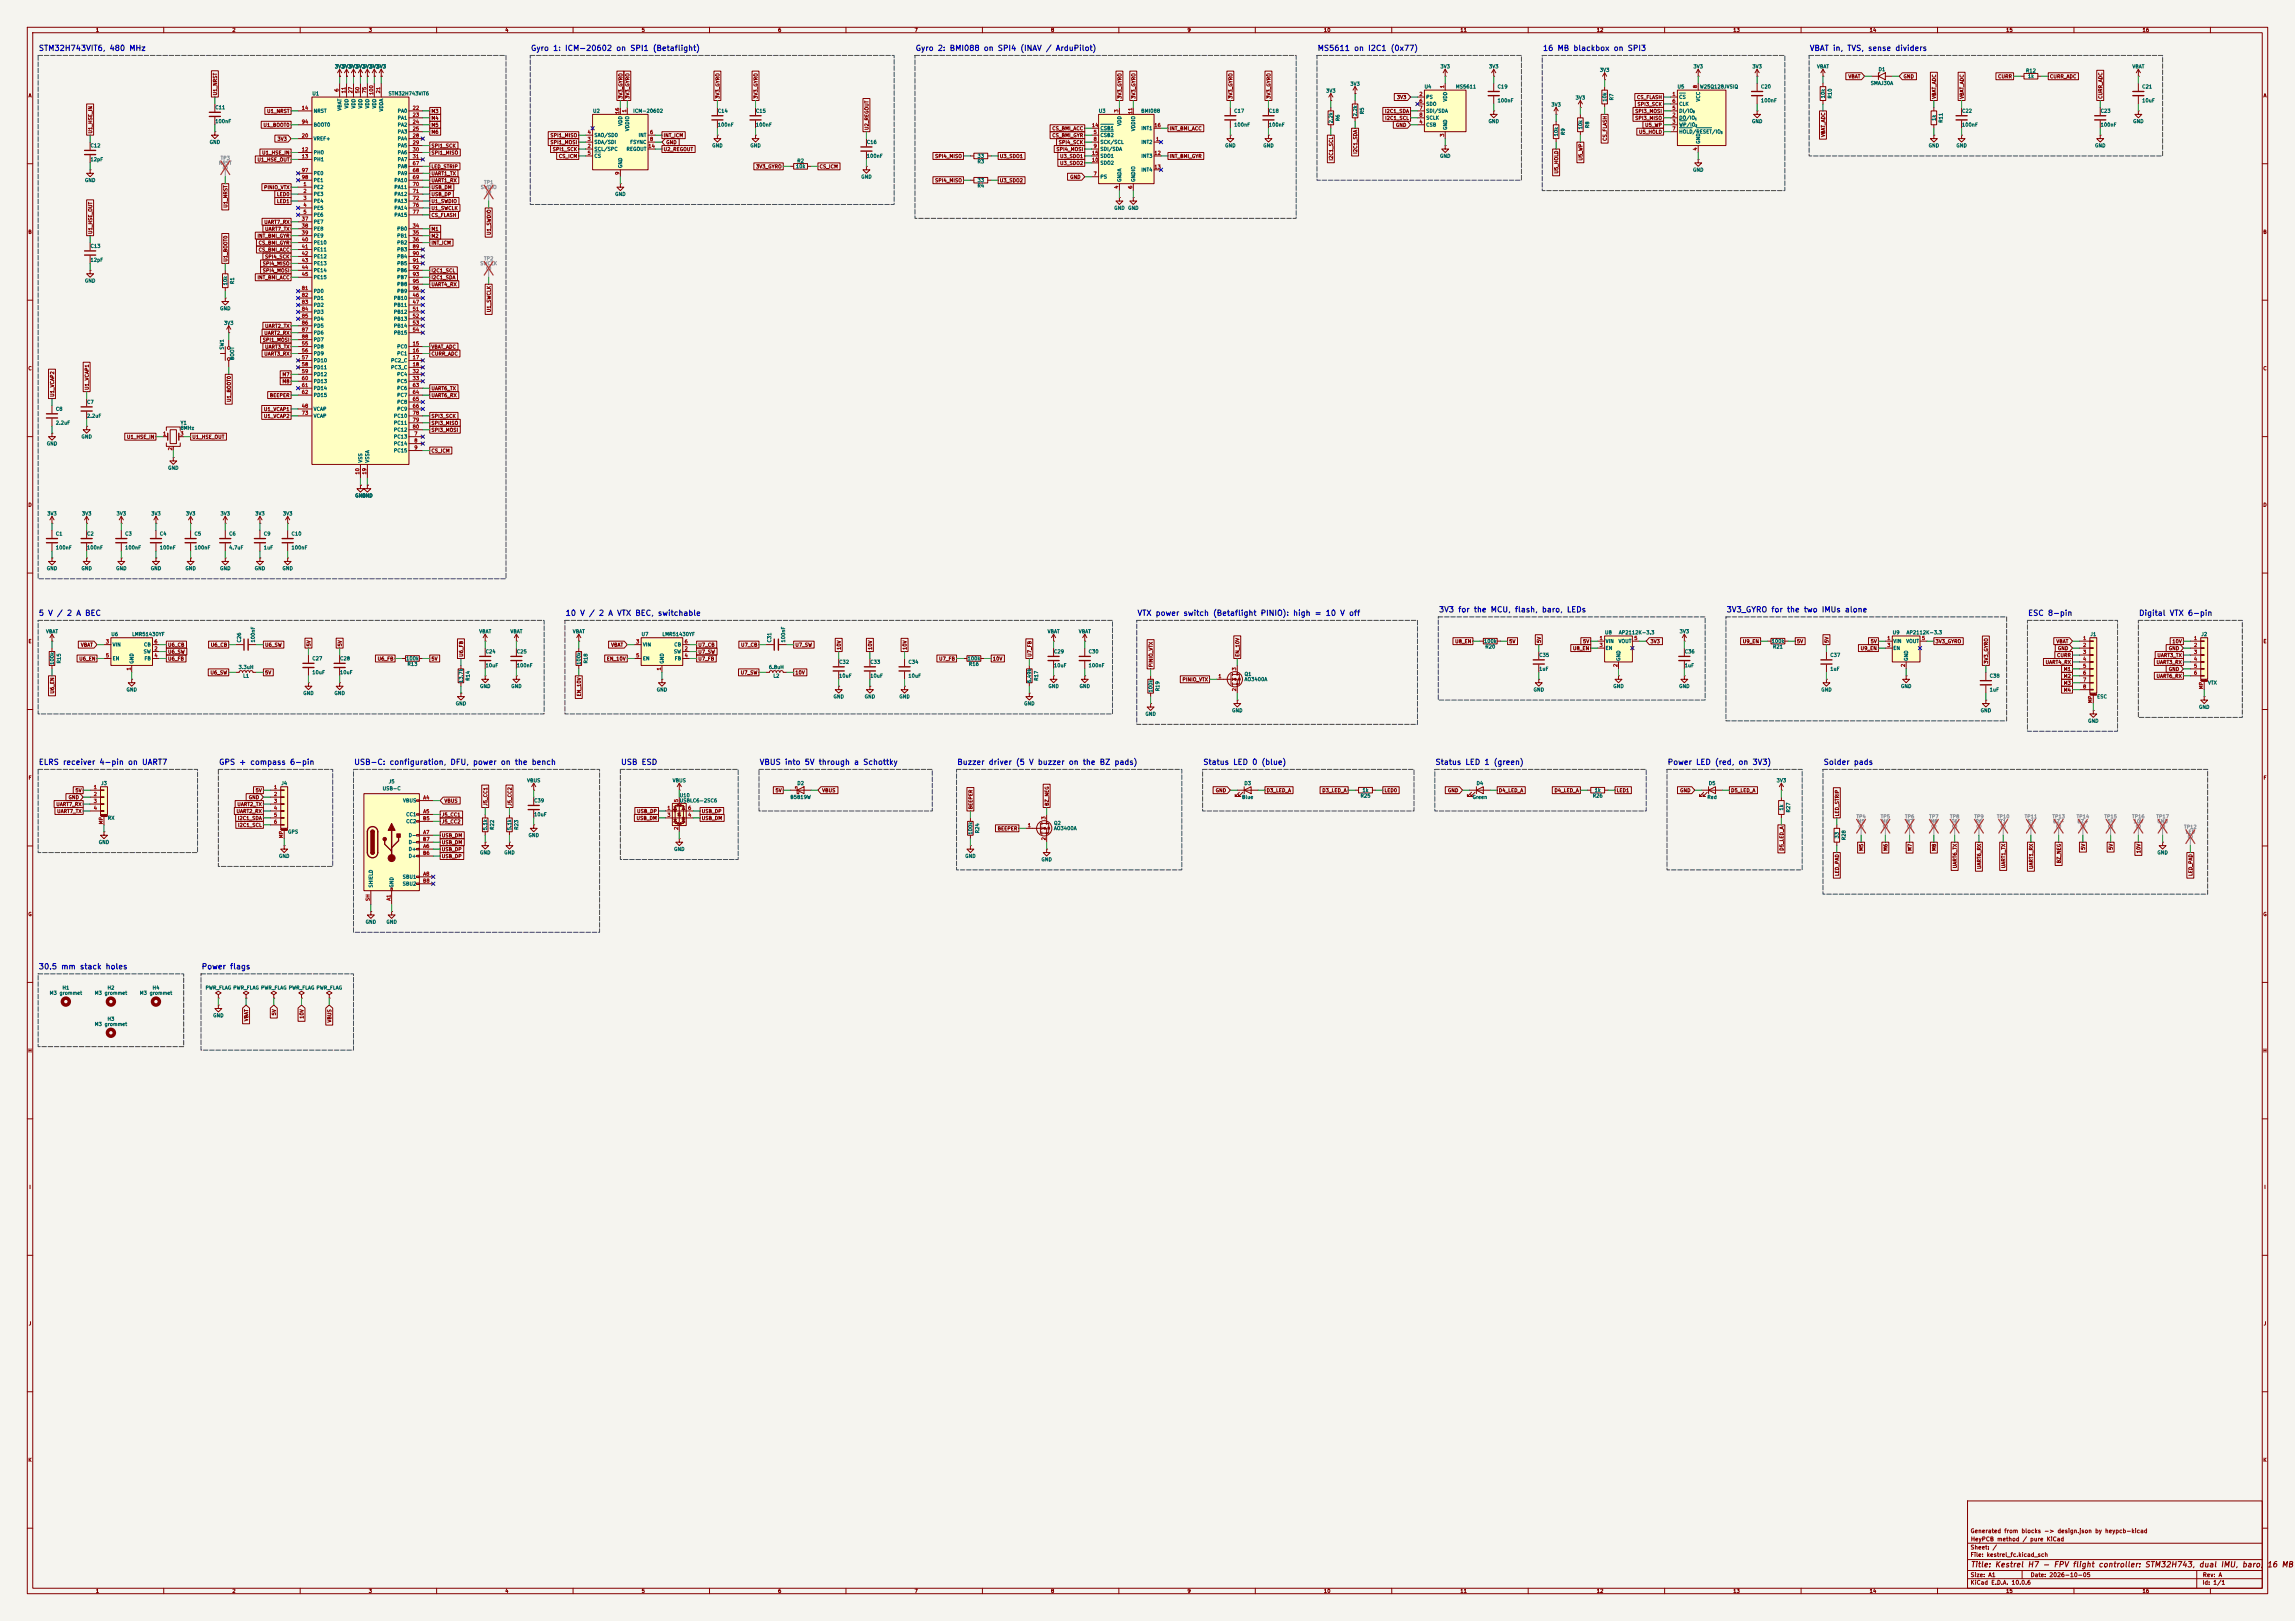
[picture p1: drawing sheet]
<svg xmlns="http://www.w3.org/2000/svg" width="841mm" height="594mm" viewBox="0 0 841 594" stroke-linecap="round" stroke-linejoin="round" font-family="sans-serif">
<defs><g id="words">
<g font-size="2" fill="#0000c2">
<text x="14" y="19.1">STM32H743VIT6, 480 MHz</text>
<text x="194.4" y="19.1">Gyro 1: ICM-20602 on SPI1 (Betaflight)</text>
<text x="335.3" y="19.1">Gyro 2: BMI088 on SPI4 (INAV / ArduPilot)</text>
<text x="482.7" y="19.1">MS5611 on I2C1 (0x77)</text>
<text x="565.2" y="19.1">16 MB blackbox on SPI3</text>
<text x="663" y="19.1">VBAT in, TVS, sense dividers</text>
<text x="14" y="226.1">5 V / 2 A BEC</text>
<text x="207.1" y="226.1">10 V / 2 A VTX BEC, switchable</text>
<text x="416.6" y="226.1">VTX power switch (Betaflight PINIO): high = 10 V off</text>
<text x="527.1" y="224.9">3V3 for the MCU, flash, baro, LEDs</text>
<text x="632.5" y="224.9">3V3_GYRO for the two IMUs alone</text>
<text x="743" y="226.1">ESC 8-pin</text>
<text x="783.7" y="226.1">Digital VTX 6-pin</text>
<text x="14" y="280.8">ELRS receiver 4-pin on UART7</text>
<text x="80.1" y="280.8">GPS + compass 6-pin</text>
<text x="129.6" y="280.8">USB-C: configuration, DFU, power on the bench</text>
<text x="227.4" y="280.8">USB ESD</text>
<text x="278.2" y="280.8">VBUS into 5V through a Schottky</text>
<text x="350.6" y="280.8">Buzzer driver (5 V buzzer on the BZ pads)</text>
<text x="440.8" y="280.8">Status LED 0 (blue)</text>
<text x="525.8" y="280.8">Status LED 1 (green)</text>
<text x="610.9" y="280.8">Power LED (red, on 3V3)</text>
<text x="668.1" y="280.8">Solder pads</text>
<text x="14" y="355.7">30.5 mm stack holes</text>
<text x="73.7" y="355.7">Power flags</text>
</g>
<g font-size="2" fill="#840000">
<text x="722" y="574.8">Title: Kestrel H7 - FPV flight controller: STM32H743, dual IMU, baro,</text>
<text x="830.5" y="574.8">16 MB</text>
</g>
<g font-size="1.5" fill="#840000">
<text x="721.9" y="562.1">Generated from blocks -&gt; design.json by heypcb-kicad</text>
<text x="721.9" y="568.1">Sheet: /</text>
<text x="722" y="565.1">HeyPCB method / pure KiCad</text>
<text x="721.9" y="570.8">File: kestrel_fc.kicad_sch</text>
<text x="721.9" y="581">KiCad E.D.A. 10.0.6</text>
<text x="721.9" y="578.2">Size: A1</text>
<text x="743.9" y="578.2">Date: 2026-10-05</text>
<text x="806.9" y="581">Id: 1/1</text>
<text x="807" y="578.2">Rev: A</text>
</g>
<g font-size="1.3" fill="#840000">
<text x="35" y="12">1</text>
<text x="85" y="12">2</text>
<text x="135" y="12">3</text>
<text x="185" y="12">4</text>
<text x="235" y="12">5</text>
<text x="285" y="12">6</text>
<text x="335" y="12">7</text>
<text x="385" y="12">8</text>
<text x="435" y="12">9</text>
<text x="485" y="12">10</text>
<text x="535" y="12">11</text>
<text x="585" y="12">12</text>
<text x="635" y="12">13</text>
<text x="685" y="12">14</text>
<text x="735" y="12">15</text>
<text x="785" y="12">16</text>
<text x="677.2" y="29">VBAT</text>
<text x="697.4" y="29">GND</text>
<text x="732" y="29">CURR</text>
<text x="751" y="29">CURR_ADC</text>
<text x="10.3" y="36">A</text>
<text x="79.8" y="35.1" transform="rotate(-90 79.8 35.1)">U1_NRST</text>
<text x="829.3" y="36">A</text>
<text x="97.7" y="41.7">U1_NRST</text>
<text x="157.9" y="41.7">M3</text>
<text x="228.4" y="36.4" transform="rotate(-90 228.4 36.4)">3V3_GYRO</text>
<text x="230.9" y="36.4" transform="rotate(-90 230.9 36.4)">3V3_GYRO</text>
<text x="263.9" y="36.4" transform="rotate(-90 263.9 36.4)">3V3_GYRO</text>
<text x="277.9" y="36.4" transform="rotate(-90 277.9 36.4)">3V3_GYRO</text>
<text x="411.3" y="36.4" transform="rotate(-90 411.3 36.4)">3V3_GYRO</text>
<text x="416.3" y="36.4" transform="rotate(-90 416.3 36.4)">3V3_GYRO</text>
<text x="451.9" y="36.4" transform="rotate(-90 451.9 36.4)">3V3_GYRO</text>
<text x="465.9" y="36.4" transform="rotate(-90 465.9 36.4)">3V3_GYRO</text>
<text x="507.4" y="41.7">I2C1_SDA</text>
<text x="511.7" y="36.6">3V3</text>
<text x="599" y="41.7">SPI3_MOSI</text>
<text x="599.7" y="36.6">CS_FLASH</text>
<text x="599.9" y="39.2">SPI3_SCK</text>
<text x="709.7" y="36.4" transform="rotate(-90 709.7 36.4)">VBAT_ADC</text>
<text x="719.9" y="36.4" transform="rotate(-90 719.9 36.4)">VBAT_ADC</text>
<text x="770.7" y="36.4" transform="rotate(-90 770.7 36.4)">CURR_ADC</text>
<text x="96.4" y="46.8">U1_BOOT0</text>
<text x="157.9" y="46.8">M5</text>
<text x="157.9" y="44.2">M4</text>
<text x="318.6" y="47.8" transform="rotate(-90 318.6 47.8)">U2_REGOUT</text>
<text x="507.4" y="44.2">I2C1_SCL</text>
<text x="511.4" y="46.8">GND</text>
<text x="599" y="44.2">SPI3_MISO</text>
<text x="602.7" y="46.8">U5_WP</text>
<text x="34.1" y="49.1" transform="rotate(-90 34.1 49.1)">U1_HSE_IN</text>
<text x="101.5" y="51.9">3V3</text>
<text x="157.9" y="49.3">M6</text>
<text x="201.5" y="50.6">SPI1_MISO</text>
<text x="201.5" y="53.1">SPI1_MOSI</text>
<text x="243" y="50.6">INT_ICM</text>
<text x="244" y="53.1">GND</text>
<text x="385.4" y="48">CS_BMI_ACC</text>
<text x="385.4" y="50.6">CS_BMI_GYR</text>
<text x="387.8" y="53.1">SPI4_SCK</text>
<text x="428.4" y="48">INT_BMI_ACC</text>
<text x="589.1" y="51.8" transform="rotate(-90 589.1 51.8)">CS_FLASH</text>
<text x="600.4" y="49.3">U5_HOLD</text>
<text x="669.1" y="50.4" transform="rotate(-90 669.1 50.4)">VBAT_ADC</text>
<text x="94.2" y="59.5">U1_HSE_OUT</text>
<text x="95.9" y="56.9">U1_HSE_IN</text>
<text x="157.9" y="54.4">SPI1_SCK</text>
<text x="157.9" y="56.9">SPI1_MISO</text>
<text x="202.4" y="55.7">SPI1_SCK</text>
<text x="204.6" y="58.2">CS_ICM</text>
<text x="243" y="55.7">U2_REGOUT</text>
<text x="342.5" y="58.2">SPI4_MISO</text>
<text x="366.2" y="58.2">U3_SDO1</text>
<text x="386.9" y="55.7">SPI4_MOSI</text>
<text x="388.3" y="58.2">U3_SDO1</text>
<text x="428.4" y="58.2">INT_BMI_GYR</text>
<text x="488.7" y="59" transform="rotate(-90 488.7 59)">I2C1_SCL</text>
<text x="497.6" y="56.5" transform="rotate(-90 497.6 56.5)">I2C1_SDA</text>
<text x="580.2" y="59" transform="rotate(-90 580.2 59)">U5_WP</text>
<text x="157.9" y="64.6">UART1_TX</text>
<text x="157.9" y="62">LED_STRIP</text>
<text x="276.9" y="62">3V3_GYRO</text>
<text x="300.2" y="62">CS_ICM</text>
<text x="388.3" y="60.7">U3_SDO2</text>
<text x="392" y="65.8">GND</text>
<text x="571.3" y="63.8" transform="rotate(-90 571.3 63.8)">U5_HOLD</text>
<text x="96.6" y="69.6">PINIO_VTX</text>
<text x="157.9" y="69.6">USB_DM</text>
<text x="157.9" y="67.1">UART1_RX</text>
<text x="342.5" y="67.1">SPI4_MISO</text>
<text x="366.2" y="67.1">U3_SDO2</text>
<text x="83.6" y="76.3" transform="rotate(-90 83.6 76.3)">U1_NRST</text>
<text x="101.3" y="72.2">LED0</text>
<text x="101.3" y="74.7">LED1</text>
<text x="157.9" y="72.2">USB_DP</text>
<text x="157.9" y="77.3">U1_SWCLK</text>
<text x="157.9" y="74.7">U1_SWDIO</text>
<text x="96.7" y="82.3">UART7_RX</text>
<text x="157.9" y="79.8">CS_FLASH</text>
<text x="10.2" y="86">B</text>
<text x="34.1" y="85.9" transform="rotate(-90 34.1 85.9)">U1_HSE_OUT</text>
<text x="94.2" y="87.4">INT_BMI_GYR</text>
<text x="94.6" y="90">CS_BMI_GYR</text>
<text x="97" y="84.9">UART7_TX</text>
<text x="157.9" y="84.9">M1</text>
<text x="157.9" y="87.4">M2</text>
<text x="157.9" y="90">INT_ICM</text>
<text x="180.1" y="86.3" transform="rotate(-90 180.1 86.3)">U1_SWDIO</text>
<text x="829.2" y="86">B</text>
<text x="94.6" y="92.5">CS_BMI_ACC</text>
<text x="97" y="95">SPI4_SCK</text>
<text x="83.6" y="96.1" transform="rotate(-90 83.6 96.1)">U1_BOOT0</text>
<text x="96.1" y="100.1">SPI4_MOSI</text>
<text x="96.1" y="97.6">SPI4_MISO</text>
<text x="157.9" y="100.1">I2C1_SCL</text>
<text x="94.2" y="102.7">INT_BMI_ACC</text>
<text x="157.9" y="102.7">I2C1_SDA</text>
<text x="157.9" y="105.2">UART4_RX</text>
<text x="180.1" y="114.6" transform="rotate(-90 180.1 114.6)">U1_SWCLK</text>
<text x="96.1" y="125.5">SPI1_MOSI</text>
<text x="96.7" y="123">UART2_RX</text>
<text x="97" y="120.4">UART2_TX</text>
<text x="96.7" y="130.6">UART3_RX</text>
<text x="97" y="128.1">UART3_TX</text>
<text x="157.9" y="130.6">CURR_ADC</text>
<text x="157.9" y="128.1">VBAT_ADC</text>
<text x="10.2" y="136">C</text>
<text x="829.2" y="136">C</text>
<text x="32.8" y="143.1" transform="rotate(-90 32.8 143.1)">U1_VCAP1</text>
<text x="103.3" y="140.8">M8</text>
<text x="103.3" y="138.2">M7</text>
<text x="157.9" y="143.3">UART6_TX</text>
<text x="20.1" y="145.6" transform="rotate(-90 20.1 145.6)">U1_VCAP2</text>
<text x="84.9" y="147.5" transform="rotate(-90 84.9 147.5)">U1_BOOT0</text>
<text x="98.7" y="145.8">BEEPER</text>
<text x="157.9" y="145.8">UART6_RX</text>
<text x="96.5" y="153.5">U1_VCAP2</text>
<text x="96.5" y="150.9">U1_VCAP1</text>
<text x="157.9" y="153.5">SPI3_SCK</text>
<text x="157.9" y="156">SPI3_MISO</text>
<text x="46.3" y="161.1">U1_HSE_IN</text>
<text x="70.3" y="161.1">U1_HSE_OUT</text>
<text x="157.9" y="158.5">SPI3_MOSI</text>
<text x="157.9" y="166.2">CS_ICM</text>
<text x="10.2" y="186">D</text>
<text x="829.2" y="186">D</text>
<text x="10.3" y="236">E</text>
<text x="29.5" y="237.3">VBAT</text>
<text x="61.4" y="239.8">U6_SW</text>
<text x="61.4" y="237.3">U6_CB</text>
<text x="77.1" y="237.3">U6_CB</text>
<text x="97" y="237.3">U6_SW</text>
<text x="114.1" y="237" transform="rotate(-90 114.1 237)">5V</text>
<text x="125.5" y="237" transform="rotate(-90 125.5 237)">5V</text>
<text x="223.8" y="237.3">VBAT</text>
<text x="255.7" y="237.3">U7_CB</text>
<text x="255.7" y="239.8">U7_SW</text>
<text x="271.4" y="237.3">U7_CB</text>
<text x="291.3" y="237.3">U7_SW</text>
<text x="308.4" y="238.3" transform="rotate(-90 308.4 238.3)">10V</text>
<text x="319.8" y="238.3" transform="rotate(-90 319.8 238.3)">10V</text>
<text x="332.5" y="238.3" transform="rotate(-90 332.5 238.3)">10V</text>
<text x="533.1" y="236">U8_EN</text>
<text x="552.9" y="236">5V</text>
<text x="564.9" y="235.8" transform="rotate(-90 564.9 235.8)">5V</text>
<text x="576.2" y="238.5">U8_EN</text>
<text x="579.9" y="236">5V</text>
<text x="604.7" y="236">3V3</text>
<text x="638.5" y="236">U9_EN</text>
<text x="658.3" y="236">5V</text>
<text x="670.3" y="235.8" transform="rotate(-90 670.3 235.8)">5V</text>
<text x="681.6" y="238.5">U9_EN</text>
<text x="685.3" y="236">5V</text>
<text x="709.1" y="236">3V3_GYRO</text>
<text x="753.4" y="236">VBAT</text>
<text x="753.9" y="238.5">GND</text>
<text x="794.6" y="238.5">GND</text>
<text x="795.9" y="236">10V</text>
<text x="829.3" y="236">E</text>
<text x="28.9" y="242.4">U6_EN</text>
<text x="61.4" y="242.4">U6_FB</text>
<text x="138.2" y="242.4">U6_FB</text>
<text x="157.9" y="242.4">5V</text>
<text x="170" y="240.8" transform="rotate(-90 170 240.8)">U6_FB</text>
<text x="222.2" y="242.4">EN_10V</text>
<text x="255.7" y="242.4">U7_FB</text>
<text x="344" y="242.4">U7_FB</text>
<text x="363.7" y="242.4">10V</text>
<text x="378.2" y="240.8" transform="rotate(-90 378.2 240.8)">U7_FB</text>
<text x="422.7" y="244.7" transform="rotate(-90 422.7 244.7)">PINIO_VTX</text>
<text x="454.4" y="240.8" transform="rotate(-90 454.4 240.8)">EN_10V</text>
<text x="728.8" y="243.4" transform="rotate(-90 728.8 243.4)">3V3_GYRO</text>
<text x="749.4" y="243.6">UART4_RX</text>
<text x="753.6" y="241.1">CURR</text>
<text x="790.1" y="243.6">UART3_RX</text>
<text x="790.4" y="241.1">UART3_TX</text>
<text x="76.9" y="247.4">U6_SW</text>
<text x="97" y="247.4">5V</text>
<text x="271.3" y="247.4">U7_SW</text>
<text x="291.3" y="247.4">10V</text>
<text x="433.2" y="250">PINIO_VTX</text>
<text x="756.1" y="248.7">M2</text>
<text x="756.1" y="246.2">M1</text>
<text x="756.1" y="251.2">M3</text>
<text x="790.1" y="248.7">UART6_RX</text>
<text x="794.6" y="246.2">GND</text>
<text x="20.1" y="254.3" transform="rotate(-90 20.1 254.3)">U6_EN</text>
<text x="213.1" y="255.3" transform="rotate(-90 213.1 255.3)">EN_10V</text>
<text x="756.1" y="253.8">M4</text>
<text x="10.3" y="286">F</text>
<text x="829.3" y="286">F</text>
<text x="25" y="293.2">GND</text>
<text x="27.5" y="290.6">5V</text>
<text x="91" y="293.2">GND</text>
<text x="93.5" y="290.6">5V</text>
<text x="284" y="290.6">5V</text>
<text x="301.1" y="290.6">VBUS</text>
<text x="445.3" y="290.6">GND</text>
<text x="464" y="290.6">D3_LED_A</text>
<text x="484.4" y="290.6">D3_LED_A</text>
<text x="507.2" y="290.6">LED0</text>
<text x="530.4" y="290.6">GND</text>
<text x="549.1" y="290.6">D4_LED_A</text>
<text x="569.5" y="290.6">D4_LED_A</text>
<text x="592.3" y="290.6">LED1</text>
<text x="615.5" y="290.6">GND</text>
<text x="634.2" y="290.6">D5_LED_A</text>
<text x="20.5" y="295.7">UART7_RX</text>
<text x="20.8" y="298.2">UART7_TX</text>
<text x="86.5" y="298.2">UART2_RX</text>
<text x="86.8" y="295.7">UART2_TX</text>
<text x="161.7" y="299.5">J5_CC1</text>
<text x="162.7" y="294.4">VBUS</text>
<text x="178.9" y="295.5" transform="rotate(-90 178.9 295.5)">J5_CC1</text>
<text x="187.7" y="295.5" transform="rotate(-90 187.7 295.5)">J5_CC2</text>
<text x="233.3" y="298.2">USB_DP</text>
<text x="257" y="298.2">USB_DP</text>
<text x="356.7" y="296.7" transform="rotate(-90 356.7 296.7)">BEEPER</text>
<text x="384.6" y="295.5" transform="rotate(-90 384.6 295.5)">BZ_NEG</text>
<text x="674.2" y="299.3" transform="rotate(-90 674.2 299.3)">LED_STRIP</text>
<text x="87" y="300.8">I2C1_SDA</text>
<text x="87" y="303.3">I2C1_SCL</text>
<text x="161.7" y="302">J5_CC2</text>
<text x="233.1" y="300.8">USB_DM</text>
<text x="257" y="300.8">USB_DM</text>
<text x="365.4" y="304.6">BEEPER</text>
<text x="161.7" y="307.1">USB_DM</text>
<text x="161.7" y="309.7">USB_DM</text>
<text x="653.8" y="311.9" transform="rotate(-90 653.8 311.9)">D5_LED_A</text>
<text x="683" y="312" transform="rotate(-90 683 312)">M5</text>
<text x="691.9" y="312" transform="rotate(-90 691.9 312)">M6</text>
<text x="700.8" y="312" transform="rotate(-90 700.8 312)">M7</text>
<text x="709.7" y="312" transform="rotate(-90 709.7 312)">M8</text>
<text x="764.3" y="311.6" transform="rotate(-90 764.3 311.6)">5V</text>
<text x="774.5" y="311.6" transform="rotate(-90 774.5 311.6)">5V</text>
<text x="161.7" y="312.2">USB_DP</text>
<text x="161.7" y="314.7">USB_DP</text>
<text x="755.4" y="316.5" transform="rotate(-90 755.4 316.5)">BZ_NEG</text>
<text x="784.6" y="312.8" transform="rotate(-90 784.6 312.8)">10V</text>
<text x="674.2" y="321.2" transform="rotate(-90 674.2 321.2)">LED_PAD</text>
<text x="717.3" y="318.3" transform="rotate(-90 717.3 318.3)">UART6_TX</text>
<text x="726.2" y="318.6" transform="rotate(-90 726.2 318.6)">UART6_RX</text>
<text x="735.1" y="318.3" transform="rotate(-90 735.1 318.3)">UART1_TX</text>
<text x="745.3" y="318.6" transform="rotate(-90 745.3 318.6)">UART1_RX</text>
<text x="803.7" y="321.2" transform="rotate(-90 803.7 321.2)">LED_PAD</text>
<text x="10.2" y="336">G</text>
<text x="829.2" y="336">G</text>
<text x="91.2" y="374.4" transform="rotate(-90 91.2 374.4)">VBAT</text>
<text x="101.4" y="372.3" transform="rotate(-90 101.4 372.3)">5V</text>
<text x="111.5" y="373.5" transform="rotate(-90 111.5 373.5)">10V</text>
<text x="121.7" y="374.9" transform="rotate(-90 121.7 374.9)">VBUS</text>
<text x="10.2" y="386">H</text>
<text x="829.2" y="386">H</text>
<text x="10.6" y="436">I</text>
<text x="829.6" y="436">I</text>
<text x="10.4" y="486">J</text>
<text x="829.4" y="486">J</text>
<text x="10.2" y="536">K</text>
<text x="829.2" y="536">K</text>
<text x="35" y="584">1</text>
<text x="85" y="584">2</text>
<text x="135" y="584">3</text>
<text x="185" y="584">4</text>
<text x="235" y="584">5</text>
<text x="285" y="584">6</text>
<text x="335" y="584">7</text>
<text x="385" y="584">8</text>
<text x="435" y="584">9</text>
<text x="485" y="584">10</text>
<text x="535" y="584">11</text>
<text x="585" y="584">12</text>
<text x="635" y="584">13</text>
<text x="685" y="584">14</text>
<text x="735" y="584">15</text>
<text x="785" y="584">16</text>
</g>
<g font-size="1.3" fill="#006464">
<text x="122.6" y="25.3">3V3</text>
<text x="125.1" y="25.3">3V3</text>
<text x="127.7" y="25.3">3V3</text>
<text x="130.2" y="25.3">3V3</text>
<text x="132.7" y="25.3">3V3</text>
<text x="135.3" y="25.3">3V3</text>
<text x="137.8" y="25.3">3V3</text>
<text x="527.7" y="25.3">3V3</text>
<text x="545.5" y="25.3">3V3</text>
<text x="586.1" y="26.6">3V3</text>
<text x="620.4" y="25.3">3V3</text>
<text x="642" y="25.3">3V3</text>
<text x="665.7" y="25.3">VBAT</text>
<text x="688.2" y="26.4">D1</text>
<text x="742.2" y="26.9">R12</text>
<text x="743" y="28.9">1k</text>
<text x="781.3" y="25.3">VBAT</text>
<text x="114.3" y="35.3">U1</text>
<text x="142.2" y="35.3">STM32H743VIT6</text>
<text x="485.8" y="34.2">3V3</text>
<text x="494.7" y="31.7">3V3</text>
<text x="521.8" y="32.7">U4</text>
<text x="533.3" y="32.7">MS5611</text>
<text x="548.6" y="32.7">C19</text>
<text x="614.6" y="32.7">U5</text>
<text x="622.8" y="32.7">W25Q128JVSIQ</text>
<text x="645.1" y="32.7">C20</text>
<text x="685.4" y="31.4">SMAJ30A</text>
<text x="784.8" y="32.7">C21</text>
<text x="78.7" y="40.3">C11</text>
<text x="114.8" y="41.6">NRST</text>
<text x="125.4" y="40.7" transform="rotate(-90 125.4 40.7)">VBAT</text>
<text x="128" y="39.9" transform="rotate(-90 128 39.9)">VDD</text>
<text x="130.5" y="39.9" transform="rotate(-90 130.5 39.9)">VDD</text>
<text x="133" y="39.9" transform="rotate(-90 133 39.9)">VDD</text>
<text x="135.6" y="39.9" transform="rotate(-90 135.6 39.9)">VDD</text>
<text x="138.1" y="39.9" transform="rotate(-90 138.1 39.9)">VDD</text>
<text x="140.7" y="41" transform="rotate(-90 140.7 41)">VDDA</text>
<text x="145.6" y="41.6">PA0</text>
<text x="217.2" y="41.6">U2</text>
<text x="231.9" y="41.6">ICM-20602</text>
<text x="262.9" y="41.6">C14</text>
<text x="276.8" y="41.6">C15</text>
<text x="402.5" y="41.6">U3</text>
<text x="418" y="41.6">BMI088</text>
<text x="452.1" y="41.6">C17</text>
<text x="464.8" y="41.6">C18</text>
<text x="522.5" y="36.5">PS</text>
<text x="522.5" y="39.1">SDO</text>
<text x="522.5" y="41.6">SDI/SDA</text>
<text x="530.6" y="37.4" transform="rotate(-90 530.6 37.4)">VDD</text>
<text x="548.6" y="37.8">100nF</text>
<text x="568.3" y="39.3">3V3</text>
<text x="577.2" y="36.8">3V3</text>
<text x="589" y="37.4" transform="rotate(-90 589 37.4)">10k</text>
<text x="591.5" y="36.9" transform="rotate(-90 591.5 36.9)">R7</text>
<text x="615.2" y="36.5">CS</text>
<text x="615.2" y="41.6">DI/IO</text>
<text x="615.2" y="39.1">CLK</text>
<text x="623.3" y="37.4" transform="rotate(-90 623.3 37.4)">VCC</text>
<text x="645.1" y="37.8">100nF</text>
<text x="669" y="36.1" transform="rotate(-90 669 36.1)">10k</text>
<text x="671.5" y="36.3" transform="rotate(-90 671.5 36.3)">R10</text>
<text x="718.8" y="41.6">C22</text>
<text x="769.6" y="41.6">C23</text>
<text x="784.8" y="37.8">10uF</text>
<text x="78.7" y="45.4">100nF</text>
<text x="114.8" y="46.7">BOOT0</text>
<text x="145.6" y="44.1">PA1</text>
<text x="145.6" y="46.7">PA2</text>
<text x="228.3" y="46.3" transform="rotate(-90 228.3 46.3)">VDD</text>
<text x="262.9" y="46.7">100nF</text>
<text x="276.8" y="46.7">100nF</text>
<text x="403.1" y="48">CSB1</text>
<text x="411.2" y="46.3" transform="rotate(-90 411.2 46.3)">VDD</text>
<text x="418.1" y="48">INT1</text>
<text x="452.1" y="46.7">100nF</text>
<text x="464.8" y="46.7">100nF</text>
<text x="488.6" y="45.3" transform="rotate(-90 488.6 45.3)">2.2k</text>
<text x="491.2" y="44.5" transform="rotate(-90 491.2 44.5)">R6</text>
<text x="497.5" y="42.8" transform="rotate(-90 497.5 42.8)">2.2k</text>
<text x="500.1" y="42" transform="rotate(-90 500.1 42)">R5</text>
<text x="522.5" y="46.7">CSB</text>
<text x="522.5" y="44.1">SCLK</text>
<text x="530.6" y="47.8" transform="rotate(-90 530.6 47.8)">GND</text>
<text x="545.3" y="45.4">GND</text>
<text x="580.1" y="47.6" transform="rotate(-90 580.1 47.6)">10k</text>
<text x="582.6" y="47.1" transform="rotate(-90 582.6 47.1)">R8</text>
<text x="615.2" y="44.1">DO/IO</text>
<text x="615.2" y="46.7">WP/IO</text>
<text x="641.8" y="45.4">GND</text>
<text x="709.6" y="44.4" transform="rotate(-90 709.6 44.4)">1k</text>
<text x="712.2" y="45.2" transform="rotate(-90 712.2 45.2)">R11</text>
<text x="718.8" y="46.7">100nF</text>
<text x="769.6" y="46.7">100nF</text>
<text x="781.5" y="45.4">GND</text>
<text x="76.7" y="53">GND</text>
<text x="114.8" y="51.8">VREF+</text>
<text x="145.6" y="49.2">PA3</text>
<text x="145.6" y="51.8">PA4</text>
<text x="217.7" y="53">SDA/SDI</text>
<text x="217.7" y="50.5">SAO/SD0</text>
<text x="230.8" y="53">FSYNC</text>
<text x="230.8" y="48.2" transform="rotate(-90 230.8 48.2)">VDDIO</text>
<text x="233.9" y="50.5">INT</text>
<text x="317.5" y="53">C16</text>
<text x="403.1" y="50.5">CSB2</text>
<text x="403.1" y="53">SCK/SCL</text>
<text x="416.3" y="48.2" transform="rotate(-90 416.3 48.2)">VDDIO</text>
<text x="418.1" y="53">INT2</text>
<text x="571.2" y="50.1" transform="rotate(-90 571.2 50.1)">10k</text>
<text x="573.7" y="49.6" transform="rotate(-90 573.7 49.6)">R9</text>
<text x="615.2" y="49.2">HOLD/RESET/IO</text>
<text x="623.3" y="52.9" transform="rotate(-90 623.3 52.9)">GND</text>
<text x="33" y="54.3">C12</text>
<text x="33" y="59.4">12pF</text>
<text x="114.8" y="56.8">PH0</text>
<text x="114.8" y="59.4">PH1</text>
<text x="145.6" y="54.3">PA5</text>
<text x="145.6" y="56.8">PA6</text>
<text x="145.6" y="59.4">PA7</text>
<text x="217.7" y="55.6">SCL/SPC</text>
<text x="217.7" y="58.1">CS</text>
<text x="229.4" y="55.6">REGOUT</text>
<text x="260.8" y="54.3">GND</text>
<text x="274.8" y="54.3">GND</text>
<text x="292" y="59.9">R2</text>
<text x="317.5" y="58.1">100nF</text>
<text x="358.1" y="58.1">33</text>
<text x="403.1" y="55.6">SDI/SDA</text>
<text x="403.1" y="58.1">SDO1</text>
<text x="418.1" y="58.1">INT3</text>
<text x="448.8" y="54.3">GND</text>
<text x="462.8" y="54.3">GND</text>
<text x="527.5" y="58.1">GND</text>
<text x="706.6" y="54.3">GND</text>
<text x="716.8" y="54.3">GND</text>
<text x="767.6" y="54.3">GND</text>
<text x="114.8" y="64.5">PE0</text>
<text x="145.6" y="61.9">PA8</text>
<text x="145.6" y="64.5">PA9</text>
<text x="228.3" y="61.7" transform="rotate(-90 228.3 61.7)">GND</text>
<text x="291.5" y="61.9">10k</text>
<text x="315.4" y="65.7">GND</text>
<text x="358" y="60.1">R3</text>
<text x="403.1" y="65.7">PS</text>
<text x="403.1" y="60.7">SDO2</text>
<text x="418.1" y="63.2">INT4</text>
<text x="620.2" y="63.2">GND</text>
<text x="31" y="67">GND</text>
<text x="114.8" y="69.5">PE2</text>
<text x="114.8" y="67">PE1</text>
<text x="144.3" y="67">PA10</text>
<text x="144.3" y="69.5">PA11</text>
<text x="358" y="69">R4</text>
<text x="358.1" y="67">33</text>
<text x="411.2" y="66.8" transform="rotate(-90 411.2 66.8)">GNDA</text>
<text x="416.3" y="66.8" transform="rotate(-90 416.3 66.8)">GNDIO</text>
<text x="114.8" y="72.1">PE3</text>
<text x="114.8" y="74.6">PE4</text>
<text x="114.8" y="77.2">PE5</text>
<text x="144.3" y="72.1">PA12</text>
<text x="144.3" y="74.6">PA13</text>
<text x="144.3" y="77.2">PA14</text>
<text x="225.3" y="72.1">GND</text>
<text x="408.1" y="77.2">GND</text>
<text x="413.2" y="77.2">GND</text>
<text x="114.8" y="79.7">PE6</text>
<text x="114.8" y="82.2">PE7</text>
<text x="144.3" y="79.7">PA15</text>
<text x="114.8" y="84.8">PE8</text>
<text x="114.8" y="87.3">PE9</text>
<text x="114.8" y="89.9">PE10</text>
<text x="145.4" y="84.8">PB0</text>
<text x="145.4" y="87.3">PB1</text>
<text x="145.4" y="89.9">PB2</text>
<text x="33" y="91.1">C13</text>
<text x="114.8" y="92.4">PE11</text>
<text x="114.8" y="94.9">PE12</text>
<text x="145.4" y="92.4">PB3</text>
<text x="145.4" y="94.9">PB4</text>
<text x="33" y="96.2">12pF</text>
<text x="114.8" y="97.5">PE13</text>
<text x="114.8" y="100">PE14</text>
<text x="145.4" y="97.5">PB5</text>
<text x="145.4" y="100">PB6</text>
<text x="31" y="103.8">GND</text>
<text x="83.5" y="104.7" transform="rotate(-90 83.5 104.7)">10k</text>
<text x="86.1" y="104.2" transform="rotate(-90 86.1 104.2)">R1</text>
<text x="114.8" y="102.6">PE15</text>
<text x="114.8" y="107.6">PD0</text>
<text x="145.4" y="102.6">PB7</text>
<text x="145.4" y="105.1">PB8</text>
<text x="145.4" y="107.6">PB9</text>
<text x="80.5" y="114">GND</text>
<text x="114.8" y="110.2">PD1</text>
<text x="114.8" y="112.7">PD2</text>
<text x="144.2" y="110.2">PB10</text>
<text x="144.2" y="112.7">PB11</text>
<text x="81.9" y="119.3">3V3</text>
<text x="114.8" y="115.3">PD3</text>
<text x="114.8" y="117.8">PD4</text>
<text x="144.2" y="115.3">PB12</text>
<text x="144.2" y="117.8">PB13</text>
<text x="114.8" y="120.3">PD5</text>
<text x="114.8" y="122.9">PD6</text>
<text x="114.8" y="125.4">PD7</text>
<text x="144.2" y="120.3">PB14</text>
<text x="144.2" y="122.9">PB15</text>
<text x="82.2" y="128.3" transform="rotate(-90 82.2 128.3)">SW1</text>
<text x="114.8" y="128">PD8</text>
<text x="114.8" y="130.5">PD9</text>
<text x="145.4" y="128">PC0</text>
<text x="145.4" y="130.5">PC1</text>
<text x="86.1" y="132.1" transform="rotate(-90 86.1 132.1)">BOOT</text>
<text x="114.8" y="133">PD10</text>
<text x="114.8" y="135.6">PD11</text>
<text x="143.1" y="133">PC2_C</text>
<text x="143.1" y="135.6">PC3_C</text>
<text x="114.8" y="138.1">PD12</text>
<text x="114.8" y="140.7">PD13</text>
<text x="114.8" y="143.2">PD14</text>
<text x="145.4" y="138.1">PC4</text>
<text x="145.4" y="140.7">PC5</text>
<text x="145.4" y="143.2">PC6</text>
<text x="31.7" y="148.3">C7</text>
<text x="114.8" y="145.7">PD15</text>
<text x="145.4" y="145.7">PC7</text>
<text x="145.4" y="148.3">PC8</text>
<text x="20.3" y="150.8">C8</text>
<text x="20.3" y="155.9">2.2uF</text>
<text x="31.7" y="153.4">2.2uF</text>
<text x="66" y="155.9">Y1</text>
<text x="114.8" y="150.8">VCAP</text>
<text x="114.8" y="153.4">VCAP</text>
<text x="144.2" y="153.4">PC10</text>
<text x="144.2" y="155.9">PC11</text>
<text x="145.4" y="150.8">PC9</text>
<text x="29.7" y="161">GND</text>
<text x="66" y="157.8">8MHz</text>
<text x="144.2" y="161">PC13</text>
<text x="144.2" y="158.4">PC12</text>
<text x="17" y="163.5">GND</text>
<text x="144.2" y="163.5">PC14</text>
<text x="144.2" y="166.1">PC15</text>
<text x="61.4" y="172.4">GND</text>
<text x="133" y="169.7" transform="rotate(-90 133 169.7)">VSS</text>
<text x="135.6" y="169.7" transform="rotate(-90 135.6 169.7)">VSSA</text>
<text x="130" y="182.6">GND</text>
<text x="132.6" y="182.6">GND</text>
<text x="17.2" y="189.2">3V3</text>
<text x="29.9" y="189.2">3V3</text>
<text x="42.6" y="189.2">3V3</text>
<text x="55.3" y="189.2">3V3</text>
<text x="68" y="189.2">3V3</text>
<text x="80.7" y="189.2">3V3</text>
<text x="93.4" y="189.2">3V3</text>
<text x="103.5" y="189.2">3V3</text>
<text x="20.3" y="196.5">C1</text>
<text x="31.7" y="196.5">C2</text>
<text x="45.7" y="196.5">C3</text>
<text x="58.4" y="196.5">C4</text>
<text x="71.1" y="196.5">C5</text>
<text x="83.8" y="196.5">C6</text>
<text x="96.5" y="196.5">C9</text>
<text x="106.7" y="196.5">C10</text>
<text x="20.3" y="201.6">100nF</text>
<text x="31.7" y="201.6">100nF</text>
<text x="45.7" y="201.6">100nF</text>
<text x="58.4" y="201.6">100nF</text>
<text x="71.1" y="201.6">100nF</text>
<text x="83.8" y="201.6">4.7uF</text>
<text x="96.5" y="201.6">1uF</text>
<text x="106.7" y="201.6">100nF</text>
<text x="17" y="209.2">GND</text>
<text x="29.7" y="209.2">GND</text>
<text x="42.4" y="209.2">GND</text>
<text x="55.1" y="209.2">GND</text>
<text x="67.8" y="209.2">GND</text>
<text x="80.5" y="209.2">GND</text>
<text x="93.2" y="209.2">GND</text>
<text x="103.3" y="209.2">GND</text>
<text x="16.7" y="232.4">VBAT</text>
<text x="40.6" y="233.4">U6</text>
<text x="48.2" y="233.4">LMR51430YF</text>
<text x="175.5" y="232.4">VBAT</text>
<text x="186.9" y="232.4">VBAT</text>
<text x="209.8" y="232.4">VBAT</text>
<text x="234.9" y="233.4">U7</text>
<text x="242.6" y="233.4">LMR51430YF</text>
<text x="383.7" y="232.4">VBAT</text>
<text x="395.2" y="232.4">VBAT</text>
<text x="588" y="232.7">U8</text>
<text x="593.1" y="232.7">AP2112K-3.3</text>
<text x="615.3" y="232.4">3V3</text>
<text x="693.4" y="232.7">U9</text>
<text x="698.5" y="232.7">AP2112K-3.3</text>
<text x="765.9" y="233.4">J1</text>
<text x="806.5" y="233.4">J2</text>
<text x="41.1" y="237.2">VIN</text>
<text x="52.5" y="239.7">SW</text>
<text x="52.6" y="237.2">CB</text>
<text x="88.6" y="235.6" transform="rotate(-90 88.6 235.6)">C26</text>
<text x="93.7" y="235.6" transform="rotate(-90 93.7 235.6)">100nF</text>
<text x="177.8" y="239.7">C24</text>
<text x="189.2" y="239.7">C25</text>
<text x="235.4" y="237.2">VIN</text>
<text x="246.8" y="239.7">SW</text>
<text x="246.9" y="237.2">CB</text>
<text x="282.9" y="235.6" transform="rotate(-90 282.9 235.6)">C31</text>
<text x="288" y="235.6" transform="rotate(-90 288 235.6)">100nF</text>
<text x="386.1" y="239.7">C29</text>
<text x="398.8" y="239.7">C30</text>
<text x="543.6" y="235.9">100k</text>
<text x="544.1" y="237.9">R20</text>
<text x="588.2" y="235.9">VIN</text>
<text x="588.2" y="238.5">EN</text>
<text x="593" y="235.9">VOUT</text>
<text x="617.2" y="239.7">C36</text>
<text x="649.1" y="235.9">100k</text>
<text x="649.5" y="237.9">R21</text>
<text x="693.6" y="235.9">VIN</text>
<text x="693.6" y="238.5">EN</text>
<text x="698.4" y="235.9">VOUT</text>
<text x="20" y="243.8" transform="rotate(-90 20 243.8)">100k</text>
<text x="22.6" y="243.3" transform="rotate(-90 22.6 243.3)">R15</text>
<text x="41.1" y="242.3">EN</text>
<text x="49.2" y="243.4" transform="rotate(-90 49.2 243.4)">GND</text>
<text x="52.8" y="242.3">FB</text>
<text x="87.3" y="245.4">3.3uH</text>
<text x="114.3" y="242.3">C27</text>
<text x="124.4" y="242.3">C28</text>
<text x="148.7" y="242.3">100k</text>
<text x="149.2" y="244.3">R13</text>
<text x="177.8" y="244.8">10uF</text>
<text x="189.2" y="244.8">100nF</text>
<text x="213.1" y="243.8" transform="rotate(-90 213.1 243.8)">100k</text>
<text x="215.6" y="243.3" transform="rotate(-90 215.6 243.3)">R18</text>
<text x="235.4" y="242.3">EN</text>
<text x="243.5" y="243.4" transform="rotate(-90 243.5 243.4)">GND</text>
<text x="247.1" y="242.3">FB</text>
<text x="281.6" y="245.4">6.8uH</text>
<text x="307.3" y="243.5">C32</text>
<text x="318.8" y="243.5">C33</text>
<text x="332.7" y="243.5">C34</text>
<text x="354.4" y="242.3">100k</text>
<text x="354.9" y="244.3">R16</text>
<text x="386.1" y="244.8">10uF</text>
<text x="398.8" y="244.8">100nF</text>
<text x="563.9" y="241">C35</text>
<text x="594.1" y="242.3" transform="rotate(-90 594.1 242.3)">GND</text>
<text x="617.2" y="244.8">1uF</text>
<text x="670.5" y="241">C37</text>
<text x="699.5" y="242.3" transform="rotate(-90 699.5 242.3)">GND</text>
<text x="88.9" y="248.6">L1</text>
<text x="114.3" y="247.3">10uF</text>
<text x="124.4" y="247.3">10uF</text>
<text x="169.9" y="250.4" transform="rotate(-90 169.9 250.4)">13.7k</text>
<text x="172.4" y="249.6" transform="rotate(-90 172.4 249.6)">R14</text>
<text x="283.2" y="248.6">L2</text>
<text x="307.3" y="248.6">10uF</text>
<text x="318.8" y="248.6">10uF</text>
<text x="332.7" y="248.6">10uF</text>
<text x="378.2" y="250.4" transform="rotate(-90 378.2 250.4)">6.49k</text>
<text x="380.7" y="249.6" transform="rotate(-90 380.7 249.6)">R17</text>
<text x="455.9" y="248">Q1</text>
<text x="455.9" y="249.9">AO3400A</text>
<text x="563.9" y="246.1">1uF</text>
<text x="670.5" y="246.1">1uF</text>
<text x="729" y="248.6">C38</text>
<text x="809" y="251.2">VTX</text>
<text x="46.2" y="253.7">GND</text>
<text x="111" y="255">GND</text>
<text x="122.4" y="255">GND</text>
<text x="175.7" y="252.4">GND</text>
<text x="187.2" y="252.4">GND</text>
<text x="240.5" y="253.7">GND</text>
<text x="305.3" y="256.2">GND</text>
<text x="316.7" y="256.2">GND</text>
<text x="329.4" y="256.2">GND</text>
<text x="384" y="252.4">GND</text>
<text x="395.4" y="252.4">GND</text>
<text x="422.6" y="253.9" transform="rotate(-90 422.6 253.9)">100k</text>
<text x="425.1" y="253.4" transform="rotate(-90 425.1 253.4)">R19</text>
<text x="561.8" y="253.7">GND</text>
<text x="591" y="252.4">GND</text>
<text x="615.2" y="252.4">GND</text>
<text x="667.2" y="253.7">GND</text>
<text x="696.4" y="252.4">GND</text>
<text x="729" y="253.7">1uF</text>
<text x="768.3" y="256.2">ESC</text>
<text x="166.8" y="258.8">GND</text>
<text x="375.1" y="258.8">GND</text>
<text x="419.6" y="262.6">GND</text>
<text x="451.3" y="261.3">GND</text>
<text x="725.6" y="261.3">GND</text>
<text x="805.7" y="260">GND</text>
<text x="765" y="265.1">GND</text>
<text x="36.9" y="288">J3</text>
<text x="102.9" y="288">J4</text>
<text x="142.3" y="287.3">J5</text>
<text x="193" y="287">VBUS</text>
<text x="246.3" y="287">VBUS</text>
<text x="292" y="288">D2</text>
<text x="455.8" y="288">D3</text>
<text x="540.9" y="288">D4</text>
<text x="626" y="288">D5</text>
<text x="650.9" y="287">3V3</text>
<text x="140.1" y="289.9">USB-C</text>
<text x="248.9" y="292.4">U10</text>
<text x="289.5" y="293.1">B5819W</text>
<text x="455" y="293.1">Blue</text>
<text x="498.4" y="292.6">R25</text>
<text x="499.1" y="290.5">1k</text>
<text x="539.5" y="293.1">Green</text>
<text x="583.5" y="292.6">R26</text>
<text x="584.2" y="290.5">1k</text>
<text x="625.5" y="293.1">Red</text>
<text x="147.5" y="294.3">VBUS</text>
<text x="148.7" y="299.4">CC1</text>
<text x="195.6" y="294.3">C39</text>
<text x="195.6" y="299.4">10uF</text>
<text x="248.9" y="294.3">USBLC6-2SC6</text>
<text x="653.7" y="297.2" transform="rotate(-90 653.7 297.2)">1k</text>
<text x="656.3" y="297.9" transform="rotate(-90 656.3 297.9)">R27</text>
<text x="39.4" y="300.7">RX</text>
<text x="105.4" y="305.8">GPS</text>
<text x="148.7" y="302">CC2</text>
<text x="178.8" y="304.4" transform="rotate(-90 178.8 304.4)">5.1k</text>
<text x="181.3" y="304.2" transform="rotate(-90 181.3 304.2)">R22</text>
<text x="187.7" y="304.4" transform="rotate(-90 187.7 304.4)">5.1k</text>
<text x="190.2" y="304.2" transform="rotate(-90 190.2 304.2)">R23</text>
<text x="356.6" y="306" transform="rotate(-90 356.6 306)">100k</text>
<text x="359.1" y="305.5" transform="rotate(-90 359.1 305.5)">R24</text>
<text x="386.1" y="302.6">Q2</text>
<text x="386.1" y="304.5">AO3400A</text>
<text x="36" y="309.6">GND</text>
<text x="149.6" y="307">D-</text>
<text x="149.6" y="309.6">D-</text>
<text x="193.5" y="307">GND</text>
<text x="674.1" y="307.4" transform="rotate(-90 674.1 307.4)">33</text>
<text x="676.6" y="308" transform="rotate(-90 676.6 308)">R28</text>
<text x="102.1" y="314.7">GND</text>
<text x="149.6" y="312.1">D+</text>
<text x="149.6" y="314.7">D+</text>
<text x="175.7" y="313.4">GND</text>
<text x="184.6" y="313.4">GND</text>
<text x="246.9" y="312.1">GND</text>
<text x="353.5" y="314.7">GND</text>
<text x="381.5" y="315.9">GND</text>
<text x="790.4" y="313.4">GND</text>
<text x="147.4" y="322.3">SBU1</text>
<text x="136.9" y="325.4" transform="rotate(-90 136.9 325.4)">SHIELD</text>
<text x="144.5" y="325.4" transform="rotate(-90 144.5 325.4)">GND</text>
<text x="147.4" y="324.8">SBU2</text>
<text x="133.8" y="338.8">GND</text>
<text x="141.4" y="338.8">GND</text>
<text x="18" y="364.8">M3 grommet</text>
<text x="22.7" y="362.9">H1</text>
<text x="34.6" y="364.8">M3 grommet</text>
<text x="39.2" y="362.9">H2</text>
<text x="51.1" y="364.8">M3 grommet</text>
<text x="55.8" y="362.9">H4</text>
<text x="75.2" y="362.9">PWR_FLAG PWR_FLAG PWR_FLAG PWR_FLAG PWR_FLAG</text>
<text x="34.6" y="376.2">M3 grommet</text>
<text x="39.2" y="374.3">H3</text>
<text x="77.9" y="373.1">GND</text>
</g>
<g font-size="1.3" fill="#a90000">
<text x="124.3" y="33.8" transform="rotate(-90 124.3 33.8)">6</text>
<text x="126.9" y="34.4" transform="rotate(-90 126.9 34.4)">11</text>
<text x="129.4" y="34.4" transform="rotate(-90 129.4 34.4)">27</text>
<text x="131.9" y="34.4" transform="rotate(-90 131.9 34.4)">50</text>
<text x="134.5" y="34.4" transform="rotate(-90 134.5 34.4)">75</text>
<text x="137" y="35" transform="rotate(-90 137 35)">100</text>
<text x="139.6" y="34.4" transform="rotate(-90 139.6 34.4)">21</text>
<text x="520" y="35.4">2</text>
<text x="529.5" y="32.5" transform="rotate(-90 529.5 32.5)">1</text>
<text x="612.7" y="35.4">1</text>
<text x="622.2" y="32.5" transform="rotate(-90 622.2 32.5)">8</text>
<text x="110.4" y="40.5">14</text>
<text x="151.1" y="40.5">22</text>
<text x="227.2" y="42" transform="rotate(-90 227.2 42)">16</text>
<text x="229.7" y="41.4" transform="rotate(-90 229.7 41.4)">1</text>
<text x="410.1" y="41.4" transform="rotate(-90 410.1 41.4)">3</text>
<text x="415.2" y="42" transform="rotate(-90 415.2 42)">11</text>
<text x="520" y="38">6</text>
<text x="520" y="40.5">7</text>
<text x="612.7" y="40.5">5</text>
<text x="612.7" y="38">6</text>
<text x="110.4" y="45.6">94</text>
<text x="151.1" y="43">23</text>
<text x="151.1" y="45.6">24</text>
<text x="400" y="46.9">14</text>
<text x="422.8" y="46.9">16</text>
<text x="520" y="45.6">4</text>
<text x="520" y="43">8</text>
<text x="612.7" y="43">2</text>
<text x="612.7" y="45.6">3</text>
<text x="110.4" y="50.7">20</text>
<text x="151.1" y="48.1">25</text>
<text x="151.1" y="50.7">28</text>
<text x="151.1" y="53.2">29</text>
<text x="215.2" y="51.9">3</text>
<text x="215.2" y="49.4">4</text>
<text x="238" y="49.4">6</text>
<text x="238" y="51.9">8</text>
<text x="400.6" y="49.4">5</text>
<text x="400.6" y="51.9">8</text>
<text x="423.4" y="51.9">1</text>
<text x="529.5" y="50.3" transform="rotate(-90 529.5 50.3)">3</text>
<text x="612.7" y="48.1">7</text>
<text x="110.4" y="55.7">12</text>
<text x="110.4" y="58.3">13</text>
<text x="151.1" y="55.7">30</text>
<text x="151.1" y="58.3">31</text>
<text x="215.2" y="54.5">2</text>
<text x="215.2" y="57">5</text>
<text x="237.4" y="54.5">14</text>
<text x="400" y="59.6">10</text>
<text x="400" y="57">15</text>
<text x="400.6" y="54.5">9</text>
<text x="422.8" y="57">12</text>
<text x="622.2" y="55.3" transform="rotate(-90 622.2 55.3)">4</text>
<text x="110.4" y="63.4">97</text>
<text x="110.4" y="65.9">98</text>
<text x="151.1" y="60.8">67</text>
<text x="151.1" y="63.4">68</text>
<text x="151.1" y="65.9">69</text>
<text x="227.2" y="64.2" transform="rotate(-90 227.2 64.2)">9</text>
<text x="400.6" y="64.6">7</text>
<text x="422.8" y="62.1">13</text>
<text x="111" y="68.4">1</text>
<text x="111" y="71">2</text>
<text x="151.1" y="68.4">70</text>
<text x="151.1" y="71">71</text>
<text x="410.1" y="69.3" transform="rotate(-90 410.1 69.3)">4</text>
<text x="415.2" y="69.3" transform="rotate(-90 415.2 69.3)">6</text>
<text x="111" y="73.5">3</text>
<text x="111" y="76.1">4</text>
<text x="151.1" y="73.5">72</text>
<text x="151.1" y="76.1">76</text>
<text x="110.4" y="81.1">37</text>
<text x="110.4" y="83.7">38</text>
<text x="111" y="78.6">5</text>
<text x="151.1" y="83.7">34</text>
<text x="151.1" y="78.6">77</text>
<text x="110.4" y="86.2">39</text>
<text x="110.4" y="88.8">40</text>
<text x="151.1" y="86.2">35</text>
<text x="151.1" y="88.8">36</text>
<text x="110.4" y="91.3">41</text>
<text x="110.4" y="93.8">42</text>
<text x="151.1" y="91.3">89</text>
<text x="151.1" y="93.8">90</text>
<text x="110.4" y="96.4">43</text>
<text x="110.4" y="98.9">44</text>
<text x="110.4" y="101.5">45</text>
<text x="151.1" y="96.4">91</text>
<text x="151.1" y="98.9">92</text>
<text x="151.1" y="101.5">93</text>
<text x="110.4" y="106.5">81</text>
<text x="151.1" y="104">95</text>
<text x="151.1" y="106.5">96</text>
<text x="110.4" y="109.1">82</text>
<text x="110.4" y="111.6">83</text>
<text x="151.1" y="109.1">46</text>
<text x="151.1" y="111.6">47</text>
<text x="110.4" y="114.2">84</text>
<text x="110.4" y="116.7">85</text>
<text x="110.4" y="119.2">86</text>
<text x="151.1" y="114.2">51</text>
<text x="151.1" y="116.7">52</text>
<text x="151.1" y="119.2">53</text>
<text x="110.4" y="121.8">87</text>
<text x="110.4" y="124.3">88</text>
<text x="151.1" y="121.8">54</text>
<text x="110.4" y="126.9">55</text>
<text x="110.4" y="129.4">56</text>
<text x="110.4" y="131.9">57</text>
<text x="151.1" y="126.9">15</text>
<text x="151.1" y="129.4">16</text>
<text x="151.1" y="131.9">17</text>
<text x="110.4" y="134.5">58</text>
<text x="110.4" y="137">59</text>
<text x="151.1" y="134.5">18</text>
<text x="151.1" y="137">32</text>
<text x="110.4" y="139.6">60</text>
<text x="110.4" y="142.1">61</text>
<text x="151.1" y="139.6">33</text>
<text x="151.1" y="142.1">63</text>
<text x="110.4" y="149.7">48</text>
<text x="110.4" y="144.6">62</text>
<text x="151.1" y="144.6">64</text>
<text x="151.1" y="147.2">65</text>
<text x="151.1" y="149.7">66</text>
<text x="110.4" y="152.3">73</text>
<text x="151.1" y="152.3">78</text>
<text x="151.1" y="154.8">79</text>
<text x="59.6" y="159.9">1</text>
<text x="65.9" y="159.9">3</text>
<text x="151.1" y="157.3">80</text>
<text x="151.7" y="159.9">7</text>
<text x="63.4" y="165.2" transform="rotate(-90 63.4 165.2)">2</text>
<text x="151.7" y="162.4">8</text>
<text x="151.7" y="165">9</text>
<text x="131.9" y="174.1" transform="rotate(-90 131.9 174.1)">10</text>
<text x="134.5" y="174.1" transform="rotate(-90 134.5 174.1)">19</text>
<text x="38.6" y="236.1">3</text>
<text x="56.4" y="238.6">2</text>
<text x="56.4" y="236.1">6</text>
<text x="232.9" y="236.1">3</text>
<text x="250.7" y="238.6">2</text>
<text x="250.7" y="236.1">6</text>
<text x="586" y="234.8">1</text>
<text x="586" y="237.4">3</text>
<text x="598.7" y="234.8">5</text>
<text x="691.4" y="234.8">1</text>
<text x="691.4" y="237.4">3</text>
<text x="704.1" y="234.8">5</text>
<text x="763.2" y="234.8">1</text>
<text x="763.2" y="237.4">2</text>
<text x="763.2" y="239.9">3</text>
<text x="803.8" y="234.8">1</text>
<text x="803.8" y="237.4">2</text>
<text x="803.8" y="239.9">3</text>
<text x="38.6" y="241.2">5</text>
<text x="48.1" y="245.8" transform="rotate(-90 48.1 245.8)">1</text>
<text x="56.4" y="241.2">4</text>
<text x="232.9" y="241.2">5</text>
<text x="242.4" y="245.8" transform="rotate(-90 242.4 245.8)">1</text>
<text x="250.7" y="241.2">4</text>
<text x="453.3" y="245.8" transform="rotate(-90 453.3 245.8)">3</text>
<text x="593" y="244.6" transform="rotate(-90 593 244.6)">2</text>
<text x="698.4" y="244.6" transform="rotate(-90 698.4 244.6)">2</text>
<text x="763.2" y="242.4">4</text>
<text x="763.2" y="245">5</text>
<text x="803.8" y="242.4">4</text>
<text x="803.8" y="245">5</text>
<text x="446.3" y="248.8">1</text>
<text x="763.2" y="247.5">6</text>
<text x="763.2" y="250.1">7</text>
<text x="803.8" y="247.5">6</text>
<text x="453.3" y="253.5" transform="rotate(-90 453.3 253.5)">2</text>
<text x="763.2" y="252.6">8</text>
<text x="766.9" y="257.8" transform="rotate(-90 766.9 257.8)">MP</text>
<text x="807.6" y="252.7" transform="rotate(-90 807.6 252.7)">MP</text>
<text x="34.2" y="289.4">1</text>
<text x="34.2" y="292">2</text>
<text x="100.2" y="289.4">1</text>
<text x="100.2" y="292">2</text>
<text x="154.9" y="293.2">A4</text>
<text x="34.2" y="294.5">3</text>
<text x="34.2" y="297">4</text>
<text x="100.2" y="294.5">3</text>
<text x="100.2" y="297">4</text>
<text x="100.2" y="299.6">5</text>
<text x="154.9" y="298.3">A5</text>
<text x="244.4" y="297">1</text>
<text x="244.4" y="299.6">3</text>
<text x="248.8" y="294.1" transform="rotate(-90 248.8 294.1)">5</text>
<text x="252" y="299.6">4</text>
<text x="252" y="297">6</text>
<text x="38" y="302.2" transform="rotate(-90 38 302.2)">MP</text>
<text x="100.2" y="302.1">6</text>
<text x="154.8" y="300.9">B5</text>
<text x="154.9" y="305.9">A7</text>
<text x="248.8" y="304.3" transform="rotate(-90 248.8 304.3)">2</text>
<text x="376.5" y="303.4">1</text>
<text x="383.4" y="300.5" transform="rotate(-90 383.4 300.5)">3</text>
<text x="104" y="307.3" transform="rotate(-90 104 307.3)">MP</text>
<text x="154.8" y="308.5">B7</text>
<text x="154.9" y="311">A6</text>
<text x="383.4" y="308.1" transform="rotate(-90 383.4 308.1)">2</text>
<text x="154.8" y="313.6">B6</text>
<text x="154.8" y="323.7">B8</text>
<text x="154.9" y="321.2">A8</text>
<text x="135.8" y="330.3" transform="rotate(-90 135.8 330.3)">SH</text>
<text x="143.4" y="330.2" transform="rotate(-90 143.4 330.2)">A1</text>
</g>
<g font-size="1.3" fill="#939391">
<text x="80.7" y="58.9">TP3</text>
<text x="80" y="60.7">NRST</text>
<text x="176" y="69.5">SWDIO</text>
<text x="177.2" y="67.8">TP1</text>
<text x="177.2" y="95.7">TP2</text>
<text x="175.8" y="97.5">SWCLK</text>
<text x="680.1" y="300.2">TP4</text>
<text x="680.5" y="302">M5</text>
<text x="689" y="300.2">TP5</text>
<text x="689.4" y="302">M6</text>
<text x="697.9" y="300.2">TP6</text>
<text x="698.3" y="302">M7</text>
<text x="706.8" y="300.2">TP7</text>
<text x="707.2" y="302">M8</text>
<text x="714.4" y="300.2">TP8</text>
<text x="715.1" y="302">T6</text>
<text x="723.3" y="300.2">TP9</text>
<text x="723.8" y="302">R6</text>
<text x="731.6" y="300.2">TP10</text>
<text x="732.8" y="302">T1</text>
<text x="741.8" y="300.2">TP11</text>
<text x="742.9" y="302">R1</text>
<text x="751.9" y="300.2">TP13</text>
<text x="752.2" y="302">BZ-</text>
<text x="760.8" y="300.2">TP14</text>
<text x="761.1" y="302">BZ+</text>
<text x="771" y="300.2">TP15</text>
<text x="772.2" y="302">5V</text>
<text x="781.1" y="300.2">TP16</text>
<text x="781.7" y="302">10V</text>
<text x="790" y="300.2">TP17</text>
<text x="790.4" y="302">GND</text>
<text x="800.2" y="304">TP12</text>
<text x="800.8" y="305.8">LED</text>
</g>
<g font-size=".8" fill="#006464">
<text x="620.4" y="41.6">0</text>
<text x="621.1" y="44.2">1</text>
<text x="621.2" y="46.7">2</text>
<text x="630.5" y="49.2">3</text>
</g>
<g font-size=".4" fill="#840000">
<text x="806.4" y="249.6">Mounting</text>
<text x="765.8" y="254.7">Mounting</text>
<text x="36.8" y="299.1">Mounting</text>
<text x="102.8" y="304.2">Mounting</text>
</g>
</g></defs>
<path d="M0 0h841v594h-841z" fill="#f5f4ef" stroke="#f5f4ef" stroke-width=".37"/>
<g fill="none" stroke="#840000" stroke-width=".37">
<path d="M10 10h821v574h-821zM12 12h817v570h-817zM60 10v2M110 10v2M160 10v2M210 10v2M260 10v2M310 10v2M360 10v2M410 10v2M460 10v2M510 10v2"/>
<path d="M560 10v2M610 10v2M660 10v2M710 10v2M760 10v2M810 10v2M137.2 27.9h.1M137.2 25.4l-.8 1.3M137.2 25.4l.7 1.3M137.2 25.4v2.5M529.6 27.9h.1M529.6 25.4l-.8 1.3"/>
<path d="M529.6 25.4l.8 1.3M529.6 25.4v2.5M10 60h2M829 60h2M10 110h2M829 110h2M10 160h2M829 160h2M10 210h2M829 210h2M10 260h2M698.5 247.6v1.3h1.3l-1.3 1.3-1.3-1.3h1.3"/>
<path d="M698.5 247.6h.1M829 260h2M623.6 289.6h7.6M624.3 290.3l-1.5 1.5h.8h-.8v-.7M625.6 290.3l-1.5 1.5h.7h-.7v-.7M626.1 289.6l2.5-1.3v2.5zM626.1 288.3v2.5M651.8 293.4h2v5h-2zM652.8 289.6h.1M652.8 287v2.6M652.8 292.1v1.3M652.8 298.4v1.3"/>
<path d="M652.8 287l-.8 1.3M652.8 287l.7 1.3M10 310h2M829 310h2M10 360h2M829 360h2M90.2 364.5l1-.6-1-.7-1 .7 1 .6v1.3M90.2 365.8h.1M100.3 364.5l1-.6-1-.7-1 .7 1 .6v1.3M100.3 365.8h.1M110.5 364.5l1-.6-1-.7-1 .7 1 .6v1.3M110.5 365.8h.1"/>
<path d="M120.6 364.5l1.1-.6-1.1-.7-1 .7 1 .6v1.3M120.6 365.8h.1M10 410h2M829 410h2M10 460h2M829 460h2M10 510h2M829 510h2M10 560h2M721 550h108v32h-108zM829 560h2M721 578.5h108"/>
<path d="M721 575.5h108M721 571.5h108M721 565.5h108M741 575.5v3M805 575.5v6.5M60 582v2M110 582v2M160 582v2M210 582v2M260 582v2M310 582v2M360 582v2"/>
<path d="M410 582v2M460 582v2M510 582v2M560 582v2M610 582v2M660 582v2M710 582v2M760 582v2M810 582v2"/>
</g>
<path d="M765.8 233.7h2.5v20.3h-2.5z" fill="#ffffc2"/>
<g fill="none" stroke="#840000" stroke-width=".37">
<path d="M669.3 238.8v2.8M762 234.9h3.8M762 237.5h3.8M765.8 233.7h2.5v20.3h-2.5zM765.8 234.8h1.3v.3h-1.3zM765.8 237.4h1.3v.2h-1.3zM765.8 239.9h1.3v.3h-1.3zM669.3 243.6v2.8M762 240h3.8M762 242.6h3.8M762 245.1h3.8M762 247.6h3.8"/>
<path d="M762 250.2h3.8M762 252.7h3.8M765.8 242.4h1.3v.3h-1.3zM765.8 245h1.3v.2h-1.3zM765.8 247.5h1.3v.3h-1.3zM765.8 250.1h1.3v.2h-1.3zM765.8 252.6h1.3v.3h-1.3zM766.1 254.8h2M767.1 254.8v3M767.1 260.3v1.3h1.2l-1.2 1.3-1.3-1.3h1.3M767.1 260.3h.1M80 368.3v1.3h1.3l-1.3 1.2-1.3-1.2h1.3"/>
<path d="M80 368.3h.1M80 364.5l1-.6-1-.7-1 .7 1 .6v1.3M80 365.8h.1"/>
</g>
<path d="M667.3 241.8h4M667.3 243.3h4" fill="none" stroke="#840000" stroke-width=".51"/>
<path d="M693.4 233h10.2v9.6h-10.2z" fill="#ffffc2"/>
<path d="M690.9 234.9h2.5M690.9 237.5h2.5M693.4 233h10.2v9.6h-10.2zM703.6 234.9h2.5M669.3 248.9v1.3h1.3l-1.3 1.3-1.3-1.3h1.3M669.3 248.9h.1M698.5 242.6v2.5M727.7 256.5v1.3h1.3l-1.3 1.3-1.3-1.3h1.3M727.7 256.5h.1M727.7 246.4v2.8M727.7 251.2v2.8" fill="none" stroke="#840000" stroke-width=".37"/>
<path d="M725.7 249.4h4M725.7 251h4" fill="none" stroke="#840000" stroke-width=".51"/>
<path d="M806.4 233.7h2.6v15.2h-2.6z" fill="#ffffc2"/>
<g fill="none" stroke="#840000" stroke-width=".37">
<path d="M386.1 237.5v2.8M397.5 237.5v2.8M617.2 234.9h.1M617.2 232.4l-.7 1.3M617.2 232.4l.8 1.3M617.2 232.4v2.5M617.2 237.5v2.8M647.7 234.9h1.3M649 233.9h5v2.1h-5zM654 234.9h1.3M802.6 234.9h3.8M802.6 237.5h3.8"/>
<path d="M806.4 233.7h2.6v15.2h-2.6zM806.4 234.8h1.3v.3h-1.3zM806.4 237.4h1.3v.2h-1.3zM806.4 239.9h1.3v.3h-1.3zM386.1 247.6v1.3h1.2l-1.2 1.3-1.3-1.3h1.3M386.1 247.6h.1M386.1 242.3v2.8M397.5 247.6v1.3h1.3l-1.3 1.3-1.3-1.3h1.3M397.5 247.6h.1M397.5 242.3v2.8M420.6 248.9h2.1v5.1h-2.1zM421.6 257.8v1.3h1.3l-1.3 1.2-1.2-1.2h1.2"/>
<path d="M421.6 257.8h.1M421.6 247.6v1.3M421.6 254v1.3M617.2 247.6v1.3h1.3l-1.3 1.3-1.3-1.3h1.3M617.2 247.6h.1M617.2 242.3v2.8M802.6 240h3.8M802.6 242.6h3.8M802.6 245.1h3.8M802.6 247.6h3.8M806.4 242.4h1.3v.3h-1.3zM806.4 245h1.3v.2h-1.3z"/>
<path d="M806.4 247.5h1.3v.3h-1.3zM806.7 249.7h2M807.7 255.3v1.2h1.3l-1.3 1.3-1.3-1.3h1.3M807.7 255.3h.1M807.7 249.7v3M176.8 299.7h2v5.1h-2zM177.8 298.4v1.3M177.8 308.6v1.3h1.3l-1.3 1.2-1.3-1.2h1.3M177.8 308.6h.1M177.8 304.8v1.3M186.7 308.6v1.3h1.3l-1.3 1.2-1.3-1.2h1.3M186.7 308.6h.1"/>
<path d="M672.1 303.5h2v5.1h-2zM673.1 302.3v1.2M673.1 308.6v1.3M135.9 334v1.3h1.3l-1.3 1.2-1.3-1.2h1.3M135.9 334h.1M143.5 334v1.3h1.3l-1.3 1.2-1.3-1.2h1.3M143.5 334h.1"/>
</g>
<g fill="none" stroke="#840000" stroke-width="1.3">
<circle cx="24.1" cy="367" r="1.27"/>
<circle cx="40.6" cy="367" r="1.27"/>
<circle cx="40.6" cy="378.5" r="1.27"/>
<circle cx="57.1" cy="367" r="1.27"/>
</g>
<path d="M384 240.5h4.1M384 242.1h4.1M395.5 240.5h4M395.5 242.1h4M615.2 240.5h4.1M615.2 242.1h4.1" fill="none" stroke="#840000" stroke-width=".51"/>
<g fill="none" stroke="#9c9b98" stroke-width=".37">
<path d="M682 303.5v2.6"/>
<circle cx="682" cy="302.8" r=".76"/>
</g>
<path d="M680.4 300.3l3.2 5M683.6 300.3l-3.2 5" fill="none" stroke="#e12e31" stroke-width=".46"/>
<path d="M133.3 290.8h20.4v35.6h-20.4z" fill="#ffffc2"/>
<g fill="none" stroke="#840000" stroke-width=".37">
<path d="M353.1 241.3h1.2M354.3 240.3h5.1v2h-5.1zM359.4 241.3h1.3M376.2 245.1h2v5.1h-2zM377.2 254v1.3h1.3l-1.3 1.2-1.3-1.2h1.3M377.2 254h.1M377.2 243.8v1.3M377.2 250.2v1.3M445.8 248.9h5.3M451.1 247v3.8M451.6 247.1h2.6v3.6h-2.6M451.6 248.9h1.8v5.1"/>
<path d="M451.6 246.6v1M451.6 248.4v1M451.6 250.2v1M453.4 256.5v1.3h1.3l-1.3 1.3-1.3-1.3h1.3M453.4 256.5h.1M453.4 243.8v3.3M453.8 248.5h.7M454.2 248.5l.3 .7h-.7zM133.3 290.8h20.4v35.6h-20.4zM152.7 293.1h1v.5h-1zM152.7 298.2h1v.5h-1zM153.7 293.4h5"/>
<path d="M153.7 298.4h5M185.7 299.7h2v5.1h-2zM186.7 298.4v1.3M195.6 289.6h.1M195.6 287l-.8 1.3M195.6 287l.7 1.3M195.6 287v2.6M195.6 292.1v2.8M195.6 296.9v2.8M355.6 299.7v1.3M383.5 298.4v3.4M453.4 289.6h7.6"/>
<path d="M454.2 290.3l-1.6 1.5h.8h-.8v-.7M455.4 290.3l-1.5 1.5h.8h-.8v-.7M455.9 289.6l2.6-1.3v2.5zM455.9 288.3v2.5M104.1 309.9v1.2h1.3l-1.3 1.3-1.2-1.3h1.2M104.1 309.9h.1M135.9 304.8l.2-.4 .4-.2 .5 .2 .2 .4M135.9 312.4l.2 .5 .4 .2 .5-.2 .2-.5M152.7 300.7h1v.5h-1zM152.7 305.8h1v.5h-1zM152.7 308.4h1v.5h-1zM152.7 310.9h1v.5h-1z"/>
<path d="M152.7 313.4h1v.5h-1zM153.7 311.1h5M153.7 306.1h5M153.7 301h5M153.7 313.7h5M153.7 308.6h5M186.7 304.8v1.3M195.6 302.3v1.2h1.2l-1.2 1.3-1.3-1.3h1.3M195.6 302.3h.1M354.6 301h2v5.1h-2zM355.6 309.9v1.2h1.3l-1.3 1.3-1.3-1.3h1.3M355.6 309.9h.1"/>
<path d="M355.6 306.1v1.2M375.9 303.5h5.4M381.3 301.6v3.8M381.8 301.8h2.5v3.5h-2.5M381.8 303.5h1.7v5.1M381.8 301.2v1.1M381.8 303v1M381.8 304.8v1M383.5 311.1v1.3h1.3l-1.3 1.3-1.2-1.3h1.2M383.5 311.1h.1M383.9 303.1h.8M384.3 303.1l.4 .7h-.8z"/>
<path d="M792.5 308.6v1.3h1.2l-1.2 1.2-1.3-1.2h1.3M792.5 308.6h.1M135.9 326.4v5.1M143.3 325.4h.5v1h-.5zM143.5 326.4v5.1M152.7 321.1h1v.5h-1zM152.7 323.6h1v.5h-1zM153.7 321.3h5M153.7 323.8h5"/>
<circle cx="452.5" cy="248.9" r="2.79"/>
<circle cx="382.7" cy="303.5" r="2.79"/>
</g>
<path d="M193.5 295.1h4.1M193.5 296.7h4.1M135.2 303.5a1.9 1.9 0 0 1 2-.5 1.9 1.9 0 0 1 1.2 1.8v7.6a1.91 1.91 0 0 1-1.9 1.9 1.91 1.91 0 0 1-1.9-1.9v-7.8zM141 308.1v1.3l2.5 2.5M143.5 304.3v10.2M146 306.8v1.3l-2.5 2.5" fill="none" stroke="#840000" stroke-width=".51"/>
<g fill="#840000" stroke="#840000" stroke-width=".37">
<path d="M135.9 304.8h1.3v7.6h-1.3z"/>
<path d="M136.1 304.4l.7-.2 .4 .6h-1.3z"/>
<path d="M135.9 312.4h1.3l-.2 .5-.5 .2-.4-.2z"/>
<path d="M143.5 301.8l1.3 2.5h-2.6z"/>
<path d="M145.4 305.6h1.3v1.2h-1.3z"/>
<path d="M451.9 248.9l1-.4v.8z"/>
<path d="M382 303.5l1-.4v.8z"/>
<circle cx="141" cy="307.5" r=".63"/>
<circle cx="143.5" cy="314.5" r="1.27"/>
<circle cx="453.4" cy="247.1" r=".25"/>
<circle cx="453.4" cy="250.7" r=".25"/>
<circle cx="383.5" cy="301.8" r=".25"/>
<circle cx="383.5" cy="305.3" r=".25"/>
</g>
<g fill="none" stroke="#9c9b98" stroke-width=".37">
<path d="M690.9 303.5v2.6M699.8 303.5v2.6M708.7 303.5v2.6M716.3 303.5v2.6M725.2 303.5v2.6M734.1 303.5v2.6M744.2 303.5v2.6M754.4 303.5v2.6M763.3 303.5v2.6"/>
<circle cx="690.9" cy="302.8" r=".76"/>
<circle cx="699.8" cy="302.8" r=".76"/>
<circle cx="708.7" cy="302.8" r=".76"/>
<circle cx="716.3" cy="302.8" r=".76"/>
<circle cx="725.2" cy="302.8" r=".76"/>
<circle cx="734.1" cy="302.8" r=".76"/>
<circle cx="744.2" cy="302.8" r=".76"/>
<circle cx="754.4" cy="302.8" r=".76"/>
<circle cx="763.3" cy="302.8" r=".76"/>
</g>
<g fill="none" stroke="#e12e31" stroke-width=".46">
<path d="M689.2 300.3l3.3 5M692.5 300.3l-3.3 5M698.1 300.3l3.3 5M701.4 300.3l-3.3 5M707 300.3l3.3 5M710.3 300.3l-3.3 5M714.6 300.3l3.3 5M717.9 300.3l-3.3 5M723.5 300.3l3.3 5M726.8 300.3l-3.3 5M732.4 300.3l3.3 5M735.7 300.3l-3.3 5"/>
<path d="M742.6 300.3l3.3 5M745.9 300.3l-3.3 5M752.7 300.3l3.3 5M756 300.3l-3.3 5M761.6 300.3l3.3 5M764.9 300.3l-3.3 5"/>
</g>
<path d="M102.9 288.3h2.5v15.2h-2.5z" fill="#ffffc2"/>
<g fill="none" stroke="#840000" stroke-width=".37">
<path d="M622.3 27.9h.1M622.3 25.4l-.8 1.3M622.3 25.4l.8 1.3M622.3 25.4v2.5M643.9 27.9h.1M643.9 25.4v2.5M643.9 30.5v2.8M643.9 35.3v2.8M643.9 25.4l-.8 1.3M643.9 25.4l.8 1.3M99.1 289.6h3.8M99.1 292.1h3.8"/>
<path d="M99.1 294.6h3.8M99.1 297.2h3.8M99.1 299.7h3.8M102.9 288.3h2.5v15.2h-2.5zM102.9 289.4h1.2v.3h-1.2zM102.9 292h1.2v.2h-1.2zM102.9 294.5h1.2v.3h-1.2zM102.9 297.1h1.2v.2h-1.2zM102.9 299.6h1.2v.2h-1.2zM289.6 289.6h7.6M291.5 288.9v-.6h.6v2.5h.6v-.6M292.1 289.6l2.5-1.3v2.5z"/>
<path d="M99.1 302.3h3.8M102.9 302.1h1.2v.3h-1.2zM103.1 304.3h2.1M104.1 304.3v3"/>
</g>
<g fill="none" stroke="#9c9b98" stroke-width=".37">
<path d="M773.4 303.5v2.6M783.6 303.5v2.6M792.5 303.5v2.6M802.6 307.3v2.6"/>
<circle cx="773.4" cy="302.8" r=".76"/>
<circle cx="783.6" cy="302.8" r=".76"/>
<circle cx="792.5" cy="302.8" r=".76"/>
<circle cx="802.6" cy="306.6" r=".76"/>
</g>
<path d="M771.8 300.3l3.3 5M775.1 300.3l-3.3 5M782 300.3l3.2 5M785.2 300.3l-3.2 5M790.8 300.3l3.3 5M794.1 300.3l-3.3 5M801 304.1l3.3 5M804.3 304.1l-3.3 5" fill="none" stroke="#e12e31" stroke-width=".46"/>
<path d="M641.9 33.5h4M641.9 35.1h4" fill="none" stroke="#840000" stroke-width=".51"/>
<path d="M614.7 33h17.8v20.3h-17.8z" fill="#ffffc2"/>
<g fill="none" stroke="#840000" stroke-width=".37">
<path d="M612.1 35.6h2.6M612.1 38.1h2.6M614.7 33h17.8v20.3h-17.8zM622.3 30.5v2.5M578.1 43.2h2v5.1h-2zM579.1 41.9v1.3M579.1 48.3v1.2M612.1 43.2h2.6M612.1 45.7h2.6M612.1 40.6h2.6M612.1 48.3h2.6M622.3 58.4v1.3h1.3l-1.3 1.3-1.3-1.3h1.3"/>
<path d="M622.3 58.4h.1M622.3 53.3v2.6M643.9 40.6v1.3h1.3l-1.3 1.3-1.3-1.3h1.3M643.9 40.6h.1M280.7 236.2h2.8M285.5 236.2h2.8M280.7 246.4h1.2l.2-.5 .5-.2 .4 .2 .2 .5 .2-.5 .4-.2 .5 .2 .2 .5 .2-.5 .4-.2 .5 .2 .1 .5 .2-.5 .5-.2 .4 .2 .2 .5h1.3M307.3 251.5v1.2h1.3l-1.3 1.3-1.2-1.3h1.2M307.3 251.5h.1M307.3 241.3v2.8M307.3 246.1v2.8M331.5 251.5v1.2h1.2l-1.2 1.3-1.3-1.3h1.3"/>
<path d="M331.5 251.5h.1M38.1 304.8v1.3h1.3l-1.3 1.2-1.3-1.2h1.3M38.1 304.8h.1"/>
</g>
<path d="M615.4 34.1h2.2M615.4 44.3h2.5M615.4 46.8h4.7M621.7 46.8h5.5" fill="none" stroke="#006464" stroke-width=".37"/>
<path d="M283.7 234.2v4.1M285.2 234.2v4.1M305.3 244.3h4.1M305.3 245.9h4.1" fill="none" stroke="#840000" stroke-width=".51"/>
<path d="M36.8 288.3h2.6v10.1h-2.6z" fill="#ffffc2"/>
<g fill="none" stroke="#840000" stroke-width=".37">
<path d="M78.7 38.1v2.8M124.5 27.9h.1M124.5 25.4l-.8 1.3M124.5 25.4l.7 1.3M124.5 25.4v2.5M127 27.9h.1M127 25.4l-.8 1.3M127 25.4l.8 1.3M127 25.4v2.5M129.5 27.9h.1M129.5 25.4l-.7 1.3M129.5 25.4l.8 1.3"/>
<path d="M129.5 25.4v2.5M33 52.1v2.8M33 56.9v2.8M78.7 48.3v1.2h1.3l-1.3 1.3-1.2-1.3h1.2M78.7 48.3h.1M78.7 42.9v2.8M262.9 49.5v1.3h1.3l-1.3 1.3-1.3-1.3h1.3M262.9 49.5h.1M33 62.2v1.3h1.3l-1.3 1.3-1.3-1.3h1.3M33 62.2h.1M33 99.1v1.2h1.3l-1.3 1.3-1.3-1.3h1.3M33 99.1h.1"/>
<path d="M33 88.9v2.8M33 93.7v2.8M19 234.9h.1M19 232.4l-.7 1.3M19 232.4l.8 1.3M19 232.4v2.5M386.1 234.9h.1M386.1 232.4l-.8 1.3M386.1 232.4l.7 1.3M386.1 232.4v2.5M397.5 234.9h.1M397.5 232.4l-.8 1.3"/>
<path d="M397.5 232.4l.8 1.3M397.5 232.4v2.5M318.8 251.5v1.2h1.2l-1.2 1.3-1.3-1.3h1.3M318.8 251.5h.1M318.8 241.3v2.8M318.8 246.1v2.8M331.5 241.3v2.8M331.5 246.1v2.8M33 289.6h3.8M33 292.1h3.8M33 294.6h3.8M33 297.2h3.8"/>
<path d="M36.8 288.3h2.6v10.1h-2.6zM36.8 289.4h1.3v.3h-1.3zM36.8 292h1.3v.2h-1.3zM36.8 294.5h1.3v.3h-1.3zM36.8 297.1h1.3v.2h-1.3zM37.1 299.2h2M38.1 299.2v3.1"/>
</g>
<path d="M31 55.1h4.1M31 56.6h4.1M76.7 41.1h4.1M76.7 42.7h4.1M31 91.9h4.1M31 93.5h4.1M316.7 244.3h4.1M316.7 245.9h4.1M329.4 244.3h4.1M329.4 245.9h4.1" fill="none" stroke="#840000" stroke-width=".51"/>
<g fill="none" stroke="#9c9b98" stroke-width=".37">
<path d="M82.5 62.2v2.6"/>
<circle cx="82.6" cy="61.5" r=".76"/>
</g>
<path d="M80.9 59l3.3 5M84.2 59l-3.3 5" fill="none" stroke="#e12e31" stroke-width=".46"/>
<path d="M217.2 41.9h20.3v20.3h-20.3z" fill="#ffffc2"/>
<g fill="none" stroke="#840000" stroke-width=".37">
<path d="M132.1 27.9h.1M132.1 25.4l-.8 1.3M132.1 25.4l.7 1.3M132.1 25.4v2.5M134.6 27.9h.1M134.6 25.4l-.7 1.3M134.6 25.4l.8 1.3M134.6 25.4v2.5M139.7 27.9h.1M139.7 25.4l-.8 1.3M139.7 25.4l.8 1.3M139.7 25.4v2.5"/>
<path d="M227.3 39.4v2.5M229.9 39.4v2.5M547.4 30.5v2.8M547.4 35.3v2.8M214.6 54.6h2.6M214.6 52.1h2.6M214.6 49.5h2.6M214.6 57.1h2.6M217.2 41.9h20.3v20.3h-20.3zM237.5 54.6h2.5M237.5 52.1h2.5M237.5 49.5h2.5"/>
<path d="M227.3 67.3v1.3h1.3l-1.3 1.2-1.2-1.2h1.2M227.3 67.3h.1M227.3 62.2v2.6M18 238.8h2.1v5h-2.1zM19 237.5v1.3M19 243.8v1.3M48.3 248.9v1.3h1.2l-1.2 1.3-1.3-1.3h1.3M48.3 248.9h.1"/>
</g>
<path d="M217.9 55.7h2.2" fill="none" stroke="#006464" stroke-width=".37"/>
<path d="M545.3 33.5h4.1M545.3 35.1h4.1" fill="none" stroke="#840000" stroke-width=".51"/>
<path d="M40.6 233.7h15.3v10.1h-15.3z" fill="#ffffc2"/>
<g fill="none" stroke="#840000" stroke-width=".37">
<path d="M262.9 39.4v2.8M667 31.7h2v5.1h-2zM668 30.5v1.2M668 36.8v1.3M262.9 44.2v2.8M38.1 236.2h2.5M40.6 233.7h15.3v10.1h-15.3zM55.9 238.8h2.5M55.9 236.2h2.5M38.1 241.3h2.5M48.3 243.8v2.6M55.9 241.3h2.5"/>
<path d="M86.4 246.4h1.2l.2-.5 .5-.2 .4 .2 .2 .5 .2-.5 .4-.2 .5 .2 .2 .5 .2-.5 .4-.2 .5 .2 .1 .5 .2-.5 .5-.2 .4 .2 .2 .5h1.3M113 240v2.8M113 244.9v2.7M496.6 289.6h1.2M497.8 288.5h5.1v2.1h-5.1zM502.9 289.6h1.3"/>
</g>
<path d="M260.9 42.4h4M260.9 43.9h4M111 243.1h4.1M111 244.6h4.1" fill="none" stroke="#840000" stroke-width=".51"/>
<g fill="none" stroke="#9c9b98" stroke-width=".37">
<path d="M179.1 71.1v2.6"/>
<circle cx="179.1" cy="70.4" r=".76"/>
</g>
<path d="M177.4 67.8l3.3 5.1M180.7 67.8l-3.3 5.1" fill="none" stroke="#e12e31" stroke-width=".46"/>
<path d="M114.3 35.6h35.6v134.6h-35.6z" fill="#ffffc2"/>
<g fill="none" stroke="#840000" stroke-width=".37">
<path d="M114.3 35.6h35.6v134.6h-35.6zM124.5 30.5v5.1M127 30.5v5.1M129.5 30.5v5.1M132.1 30.5v5.1M134.6 30.5v5.1M137.2 30.5v5.1M139.7 30.5v5.1M276.9 39.4v2.8M668 27.9h.1M668 25.4l-.7 1.3M668 25.4l.8 1.3"/>
<path d="M668 25.4v2.5M685.8 27.9h2.5M688.3 27.9l2.6-1.2v2.5zM688.8 26.7h-.5v2.5M690.9 27.9h2.5M769.6 39.4v2.8M783.6 27.9h.1M783.6 25.4v2.5M783.6 30.5v2.8M783.6 35.3v2.8M783.6 25.4l-.8 1.3M783.6 25.4l.8 1.3"/>
<path d="M109.2 55.9h5.1M109.2 58.4h5.1M109.2 40.6h5.1M109.2 50.8h5.1M109.2 45.7h5.1M149.9 55.9h5M149.9 58.4h5M149.9 40.6h5M149.9 50.8h5M149.9 43.2h5M149.9 45.7h5M149.9 48.3h5"/>
<path d="M149.9 53.3h5M276.9 49.5v1.3h1.2l-1.2 1.3-1.3-1.3h1.3M276.9 49.5h.1M276.9 44.2v2.8M290.8 59.9h5.1v2.1h-5.1zM317.5 50.8v2.8M317.5 55.6v2.8M708.7 49.5v1.3h1.2l-1.2 1.3-1.3-1.3h1.3M708.7 49.5h.1M718.8 49.5v1.3h1.3l-1.3 1.3-1.3-1.3h1.3M718.8 49.5h.1M769.6 49.5v1.3h1.3l-1.3 1.3-1.3-1.3h1.3"/>
<path d="M769.6 49.5h.1M769.6 44.2v2.8M783.6 40.6v1.3h1.3l-1.3 1.3-1.3-1.3h1.3M783.6 40.6h.1M109.2 68.6h5.1M109.2 71.1h5.1M109.2 73.7h5.1M109.2 76.2h5.1M109.2 78.7h5.1M109.2 63.5h5.1M109.2 66h5.1M149.9 68.6h5"/>
<path d="M149.9 71.1h5M149.9 73.7h5M149.9 76.2h5M149.9 78.7h5M149.9 61h5M149.9 63.5h5M149.9 66h5M289.6 61h1.2M295.9 61h1.3M317.5 61v1.2h1.3l-1.3 1.3-1.3-1.3h1.3M317.5 61h.1M82.5 99.1v1.2"/>
<path d="M109.2 83.8h5.1M109.2 86.4h5.1M109.2 88.9h5.1M109.2 81.3h5.1M109.2 91.4h5.1M109.2 94h5.1M109.2 96.5h5.1M109.2 99.1h5.1M149.9 83.8h5M149.9 86.4h5M149.9 88.9h5M149.9 91.4h5"/>
<path d="M149.9 94h5M149.9 96.5h5M149.9 99.1h5M81.5 100.3h2.1v5.1h-2.1zM82.5 109.2v1.3h1.3l-1.3 1.3-1.2-1.3h1.2M82.5 109.2h.1M82.5 105.4v1.3M83.8 119.4v2.5M83.8 119.4l-.7 1.2M83.8 119.4l.8 1.2M109.2 101.6h5.1M109.2 109.2h5.1"/>
<path d="M109.2 111.8h5.1M109.2 114.3h5.1M109.2 116.8h5.1M109.2 119.4h5.1M109.2 106.7h5.1M149.9 101.6h5M149.9 109.2h5M149.9 111.8h5M149.9 114.3h5M149.9 116.8h5M149.9 119.4h5M149.9 106.7h5"/>
<path d="M149.9 104.1h5M80.8 129.5h1.7M82.5 127v5.1M83.8 121.9h.1M83.8 124.5v2.5M83.8 132.1v2.5M109.2 127h5.1M109.2 129.5h5.1M109.2 132.1h5.1M109.2 134.6h5.1M109.2 137.2h5.1M109.2 139.7h5.1"/>
<path d="M109.2 121.9h5.1M109.2 124.5h5.1M149.9 127h5M149.9 129.5h5M149.9 132.1h5M149.9 134.6h5M149.9 137.2h5M149.9 139.7h5M149.9 121.9h5M19 158.7v1.3h1.3l-1.3 1.3-1.2-1.3h1.2M19 158.7h.1M19 148.6v2.8"/>
<path d="M19 153.4v2.8M31.7 156.2v1.3h1.3l-1.3 1.2-1.2-1.2h1.2M31.7 156.2h.1M31.7 146v2.8M31.7 150.9v2.8M61 157.7v-1.2h5v1.2M62.4 157.5h2.2v5.1h-2.2zM109.2 149.9h5.1M109.2 142.2h5.1M109.2 144.8h5.1M109.2 152.4h5.1M149.9 149.9h5"/>
<path d="M149.9 142.2h5M149.9 144.8h5M149.9 147.3h5M149.9 152.4h5M149.9 154.9h5M149.9 157.5h5M59.7 160h1.8M61 162.3v1.3h5v-1.3M63.5 167.6v1.3h1.3l-1.3 1.3-1.3-1.3h1.3M63.5 167.6h.1M63.5 163.6v1.5M65.5 160h1.8"/>
<path d="M132.1 177.8v1.3h1.2l-1.2 1.2-1.3-1.2h1.3M132.1 177.8h.1M132.1 170.2v5.1M134.6 177.8v1.3h1.3l-1.3 1.2-1.3-1.2h1.3M134.6 177.8h.1M134.6 170.2v5.1M149.9 160h5M149.9 162.6h5M149.9 165.1h5M19 191.8h.1M19 189.2l-.7 1.3M19 189.2l.8 1.3"/>
<path d="M19 189.2v2.6M19 194.3v2.8M19 199.1v2.8M31.7 191.8h.1M31.7 189.2v2.6M31.7 194.3v2.8M31.7 199.1v2.8M31.7 189.2l-.7 1.3M31.7 189.2l.8 1.3M44.4 191.8h.1M44.4 189.2v2.6M44.4 194.3v2.8"/>
<path d="M44.4 199.1v2.8M44.4 189.2l-.7 1.3M44.4 189.2l.8 1.3M57.1 191.8h.1M57.1 189.2v2.6M57.1 194.3v2.8M57.1 199.1v2.8M57.1 189.2l-.7 1.3M57.1 189.2l.8 1.3M69.8 191.8h.1M69.8 189.2v2.6M69.8 194.3v2.8"/>
<path d="M69.8 199.1v2.8M69.8 189.2l-.7 1.3M69.8 189.2l.8 1.3M82.5 191.8h.1M82.5 189.2v2.6M82.5 194.3v2.8M82.5 199.1v2.8M82.5 189.2l-.7 1.3M82.5 189.2l.8 1.3M95.2 191.8h.1M95.2 189.2l-.7 1.3M95.2 189.2l.8 1.3"/>
<path d="M95.2 189.2v2.6M19 204.5v1.2h1.3l-1.3 1.3-1.2-1.3h1.2M19 204.5h.1M31.7 204.5v1.2h1.3l-1.3 1.3-1.2-1.3h1.2M31.7 204.5h.1M44.4 204.5v1.2h1.3l-1.3 1.3-1.2-1.3h1.2M44.4 204.5h.1M57.1 204.5v1.2h1.3l-1.3 1.3-1.2-1.3h1.2M57.1 204.5h.1M86.4 236.2h2.8M91.2 236.2h2.8M177.8 234.9h.1"/>
<path d="M177.8 232.4l-.8 1.3M177.8 232.4l.8 1.3M177.8 232.4v2.5M177.8 237.5v2.8M189.2 234.9h.1M189.2 232.4l-.7 1.3M189.2 232.4l.8 1.3M189.2 232.4v2.5M189.2 237.5v2.8M211.1 238.8h2v5h-2zM212.1 237.5v1.3M113 250.2v1.3h1.3l-1.3 1.2-1.2-1.2h1.2"/>
<path d="M113 250.2h.1M124.5 250.2v1.3h1.2l-1.2 1.2-1.3-1.2h1.3M124.5 250.2h.1M124.5 240v2.8M124.5 244.9v2.7M147.3 241.3h1.3M148.6 240.3h5.1v2h-5.1zM153.7 241.3h1.2M167.9 245.1h2v5.1h-2zM168.9 254v1.3h1.3l-1.3 1.2-1.3-1.2h1.3M168.9 254h.1M168.9 243.8v1.3"/>
<path d="M168.9 250.2v1.3M177.8 247.6v1.3h1.3l-1.3 1.3-1.3-1.3h1.3M177.8 247.6h.1M177.8 242.3v2.8M189.2 247.6v1.3h1.3l-1.3 1.3-1.2-1.3h1.2M189.2 247.6h.1M189.2 242.3v2.8M212.1 243.8v1.3"/>
<circle cx="83.8" cy="131.6" r=".51"/>
<circle cx="83.8" cy="127.5" r=".51"/>
</g>
<g fill="none" stroke="#9c9b98" stroke-width=".37">
<path d="M179.1 99.1v2.5"/>
<circle cx="179.1" cy="98.3" r=".76"/>
</g>
<path d="M177.4 95.8l3.3 5M180.7 95.8l-3.3 5" fill="none" stroke="#e12e31" stroke-width=".46"/>
<g fill="none" stroke="#840000" stroke-width=".51">
<path d="M781.6 33.5h4M781.6 35.1h4M274.8 42.4h4.1M274.8 43.9h4.1M315.5 53.8h4M315.5 55.4h4M767.6 42.4h4.1M767.6 43.9h4.1M17 151.6h4.1M17 153.2h4.1M29.7 149.1h4.1M29.7 150.6h4.1"/>
<path d="M61.5 158.7v2.6M65.5 158.7v2.6M17 197.4h4.1M17 198.9h4.1M29.7 197.4h4.1M29.7 198.9h4.1M42.4 197.4h4.1M42.4 198.9h4.1M55.1 197.4h4.1M55.1 198.9h4.1M67.8 197.4h4.1M67.8 198.9h4.1"/>
<path d="M80.5 197.4h4.1M80.5 198.9h4.1M89.4 234.2v4.1M90.9 234.2v4.1M122.4 243.1h4.1M122.4 244.6h4.1M175.8 240.5h4M175.8 242.1h4M187.2 240.5h4.1M187.2 242.1h4.1"/>
</g>
<path d="M234.9 233.7h15.3v10.1h-15.3z" fill="#ffffc2"/>
<g fill="none" stroke="#840000" stroke-width=".37">
<path d="M708.7 39.4v1.2M718.8 39.4v2.8M740.4 27.9h1.3M741.7 26.9h5.1v2.1h-5.1zM746.8 27.9h1.2M707.6 40.6h2.1v5.1h-2.1zM708.7 45.7v1.3M718.8 44.2v2.8M95.2 194.3v2.8M95.2 199.1v2.8M105.4 191.8h.1M105.4 189.2l-.8 1.3"/>
<path d="M105.4 189.2l.8 1.3M105.4 189.2v2.6M105.4 194.3v2.8M105.4 199.1v2.8M69.8 204.5v1.2h1.3l-1.3 1.3-1.2-1.3h1.2M69.8 204.5h.1M82.5 204.5v1.2h1.3l-1.3 1.3-1.2-1.3h1.2M82.5 204.5h.1M95.2 204.5v1.2h1.3l-1.3 1.3-1.2-1.3h1.2M95.2 204.5h.1M105.4 204.5v1.2h1.3l-1.3 1.3-1.3-1.3h1.3M105.4 204.5h.1"/>
<path d="M212.1 234.9h.1M212.1 232.4l-.8 1.3M212.1 232.4l.8 1.3M212.1 232.4v2.5M232.4 236.2h2.5M234.9 233.7h15.3v10.1h-15.3zM250.2 238.8h2.5M250.2 236.2h2.5M542.3 234.9h1.3M543.6 233.9h5v2.1h-5zM548.6 234.9h1.3M563.9 238.8v2.8"/>
<path d="M232.4 241.3h2.5M242.6 243.8v2.6M250.2 241.3h2.5M563.9 243.6v2.8"/>
</g>
<path d="M716.8 42.4h4.1M716.8 43.9h4.1M93.2 197.4h4.1M93.2 198.9h4.1M103.4 197.4h4M103.4 198.9h4M561.8 241.8h4.1M561.8 243.3h4.1" fill="none" stroke="#840000" stroke-width=".51"/>
<path d="M588 233h10.2v9.6h-10.2z" fill="#ffffc2"/>
<path d="M585.5 234.9h2.5M585.5 237.5h2.5M588 233h10.2v9.6h-10.2zM598.2 234.9h2.5M593.1 242.6v2.5M248.9 307.3v1.3h1.3l-1.3 1.3-1.3-1.3h1.3M248.9 307.3h.1" fill="none" stroke="#840000" stroke-width=".37"/>
<path d="M246.4 294.4h5.1v8.1h-5.1z" fill="#ffffc2"/>
<g fill="#840000" stroke="#840000" stroke-width=".51">
<circle cx="247.4" cy="297.2" r=".25"/>
<circle cx="248.4" cy="295.1" r=".25"/>
<circle cx="248.4" cy="301.8" r=".25"/>
<circle cx="249.4" cy="295.1" r=".25"/>
<circle cx="249.4" cy="301.8" r=".25"/>
<circle cx="250.4" cy="299.7" r=".25"/>
</g>
<g fill="none" stroke="#840000" stroke-width=".37">
<path d="M450.8 39.4v2.8M570.2 39.4l-.7 1.2M570.2 39.4l.8 1.2M570.2 39.4v2.5M450.8 49.5v1.3h1.3l-1.3 1.3-1.2-1.3h1.2M450.8 49.5h.1M450.8 44.2v2.8M570.2 41.9h.1M242.6 248.9v1.3h1.2l-1.2 1.3-1.3-1.3h1.3M242.6 248.9h.1M563.9 248.9v1.3h1.2l-1.2 1.3-1.3-1.3h1.3M563.9 248.9h.1"/>
<path d="M593.1 247.6v1.3h1.3l-1.3 1.3-1.3-1.3h1.3M593.1 247.6h.1M243.8 297.2h10.2M243.8 299.7h10.2M246.4 294.4h5.1v8.1h-5.1zM246.9 295.7h1M247.4 295.7l.5 1h-1zM248.4 295.1h-1v6.7h1M248.9 292.1v2.5l-.5 .5h1l-.5 .6v5.5l-.5 .6h1l-.5 .5v2.5M248.9 297.9l.5 1.1h-1zM248.9 289.6h.1M248.9 287v2.6"/>
<path d="M248.9 287l-.7 1.3M248.9 287l.8 1.3M249.4 297.9h-1v.4M249.4 295.1h1v6.7h-1M249.9 295.7h1.1M250.4 295.7l.6 1h-1.1zM538.5 289.6h7.6M539.2 290.3l-1.5 1.5h.8h-.8v-.7M540.5 290.3l-1.5 1.5h.7h-.7v-.7M541 289.6l2.6-1.3v2.5zM541 288.3v2.5M581.7 289.6h1.2"/>
<path d="M582.9 288.5h5.1v2.1h-5.1zM588 289.6h1.3M246.9 300.2h1M247.4 300.2l.5 1h-1zM249.9 300.2h1.1M250.4 300.2l.6 1h-1.1z"/>
</g>
<path d="M448.8 42.4h4.1M448.8 43.9h4.1" fill="none" stroke="#840000" stroke-width=".51"/>
<path d="M402.6 41.9h20.3v25.4h-20.3z" fill="#ffffc2"/>
<g fill="none" stroke="#840000" stroke-width=".37">
<path d="M410.2 39.4v2.5M415.3 39.4v2.5M464.8 39.4v2.8M400 52.1h2.6M400 49.5h2.6M400 54.6h2.6M400 59.7h2.6M400 57.1h2.6M400 47h2.6M402.6 41.9h20.3v25.4h-20.3zM422.9 52.1h2.5M422.9 57.1h2.5"/>
<path d="M422.9 47h2.5M464.8 49.5v1.3h1.3l-1.3 1.3-1.3-1.3h1.3M464.8 49.5h.1M464.8 44.2v2.8M529.6 53.3v1.3h1.3l-1.3 1.3-1.3-1.3h1.3M529.6 53.3h.1M569.2 45.7h2v5.1h-2zM570.2 44.4v1.3M570.2 50.8v1.3M400 64.8h2.6M410.2 67.3v2.5M415.3 67.3v2.5"/>
<path d="M422.9 62.2h2.5"/>
</g>
<path d="M403.3 48.1h4.7M403.3 45.5h4.7" fill="none" stroke="#006464" stroke-width=".37"/>
<path d="M462.8 42.4h4.1M462.8 43.9h4.1" fill="none" stroke="#840000" stroke-width=".51"/>
<path d="M522 33h15.2v15.3h-15.2z" fill="#ffffc2"/>
<g fill="none" stroke="#840000" stroke-width=".37">
<path d="M31.7 38.1h2.6v11.4h-2.6zM77.5 25.9h2.5v9.7h-2.5zM97.1 39.4h9.6v2.5h-9.6zM124.5 27.9h.1M127 27.9h.1M129.5 27.9h.1M132.1 27.9h.1M134.6 27.9h.1M137.2 27.9h.1M139.7 27.9h.1M157.5 39.4h4v2.5h-4zM226.1 26.1h2.5v10.7h-2.5z"/>
<path d="M228.6 26.1h2.5v10.7h-2.5zM261.6 26.1h2.6v10.7h-2.6zM275.6 26.1h2.5v10.7h-2.5zM316.2 36.1h2.6v12.2h-2.6zM408.9 26.1h2.6v10.7h-2.6zM414 26.1h2.6v10.7h-2.6zM449.6 26.1h2.5v10.7h-2.5zM463.5 26.1h2.6v10.7h-2.6zM487.7 36.8h.1M487.7 34.3v2.5M487.7 39.4v1.2M487.7 34.3l-.8 1.3"/>
<path d="M487.7 34.3l.7 1.3M495.6 38.1h2v5.1h-2zM496.6 34.3h.1M496.6 31.7v2.6M496.6 36.8v1.3M496.6 31.7l-.8 1.3M496.6 31.7l.7 1.3M506.7 39.4h10.2v2.5h-10.2zM510.9 34.3h4.9l1.1 1.3-1.1 1.2h-4.9zM519.4 35.6h2.6M519.4 38.1h2.6M522 33h15.2v15.3h-15.2z"/>
<path d="M529.6 30.5v2.5M547.4 27.9h.1M547.4 25.4l-.8 1.3M547.4 25.4l.7 1.3M547.4 25.4v2.5M579.1 39.4h.1M579.1 36.8l-.7 1.3M579.1 36.8l.8 1.3M579.1 36.8v2.6M587 33h2v5.1h-2zM588 29.2h.1M588 26.7l-.8 1.2"/>
<path d="M588 26.7l.8 1.2M588 26.7v2.5M588 31.7v1.3M588 38.1v1.3M598.4 39.4h11.2v2.5h-11.2zM599.1 34.3h10.5v2.5h-10.5zM599.3 36.8h10.3v2.6h-10.3zM676.4 26.7h5.7l1.2 1.2-1.2 1.3h-5.7zM697.1 26.7h5.2v2.5h-5.2l-1.1-1.3zM707.4 26.5h2.5v10.3h-2.5zM717.5 26.5h2.6v10.3h-2.6zM731.4 26.7h6.5v2.5h-6.5z"/>
<path d="M750.6 26.7h11v2.5h-11zM768.3 25.8h2.6v11h-2.6zM93.6 57.1h13.1v2.6h-13.1zM95.2 54.6h11.5v2.5h-11.5zM95.7 44.4h11v2.6h-11zM100.7 49.5h4.9l1.1 1.3-1.1 1.3h-4.9zM157.5 44.4h4v2.6h-4zM157.5 47h4v2.5h-4zM157.5 52.1h10.3v2.5h-10.3zM157.5 54.6h11.2v2.5h-11.2zM157.5 41.9h4v2.5h-4zM157.5 59.7h11.1v2.5h-11.1z"/>
<path d="M200.9 48.3h11.2v2.5h-11.2zM200.9 50.8h11.2v2.5h-11.2zM201.7 53.3h10.4v2.6h-10.4zM204 55.9h8.1v2.5h-8.1zM242.6 48.3h8.5v2.5h-8.5zM242.6 53.3h12.1v2.6h-12.1zM243.7 50.8h5.2v2.5h-5.2l-1.1-1.2zM276.3 59.7h10.7v2.5h-10.7zM299.7 59.7h8.1v2.5h-8.1zM341.9 55.9h11.2v2.5h-11.2zM355.6 57.1h1.3M356.9 56.1h5v2.1h-5z"/>
<path d="M361.9 57.1h1.3M365.8 55.9h9.8v2.5h-9.8zM384.8 45.7h12.7v2.6h-12.7zM384.8 48.3h12.7v2.5h-12.7zM386.3 53.3h11.2v2.6h-11.2zM387.2 50.8h10.3v2.5h-10.3zM387.6 58.4h9.9v2.6h-9.9zM387.6 55.9h9.9v2.5h-9.9zM428 55.9h13.1v2.5h-13.1zM428 45.7h13.1v2.6h-13.1zM486.4 49.5h2.6v10.1h-2.6zM486.7 40.6h2v5.1h-2z"/>
<path d="M487.7 45.7v1.3M495.3 47h2.5v10.2h-2.5zM496.6 43.2v1.2M506.8 41.9h10.1v2.5h-10.1zM510.6 44.4h5.2l1.1 1.3-1.1 1.3h-5.2zM519.4 45.7h2.6M519.4 40.6h2.6M519.4 43.2h2.6M529.6 48.3v2.5M547.4 40.6v1.3h1.2l-1.2 1.3-1.3-1.3h1.3M547.4 40.6h.1M569 54.6h2.5v9.8h-2.5z"/>
<path d="M577.8 52.1h2.6v7.5h-2.6zM586.7 41.9h2.6v10.5h-2.6zM598.4 41.9h11.2v2.5h-11.2zM599.8 47h9.8v2.5h-9.8zM602 44.4h7.6v2.6h-7.6zM666.7 40.6h2.6v10.4h-2.6zM31.7 73.2h2.6v13.2h-2.6zM81.3 67.3h2.5v9.6h-2.5zM96 67.3h10.7v2.5h-10.7zM100.7 69.8h6v2.6h-6zM100.7 72.4h6v2.5h-6zM157.5 62.2h10.3v2.6h-10.3z"/>
<path d="M157.5 67.3h8.8v2.5h-8.8zM157.5 69.8h8.6v2.6h-8.6zM157.5 77.5h10.5v2.5h-10.5zM157.5 74.9h11.1v2.6h-11.1zM157.5 72.4h10.7v2.5h-10.7zM157.5 64.8h10.6v2.5h-10.6zM177.8 76.2h2.5v10.7h-2.5zM341.9 64.8h11.2v2.5h-11.2zM355.6 66h1.3M356.9 65h5v2.1h-5zM361.9 66h1.3M365.8 64.8h9.8v2.5h-9.8z"/>
<path d="M391.2 63.5h5.2l1.1 1.3-1.1 1.2h-5.2zM410.2 72.4v1.3h1.3l-1.3 1.2-1.3-1.2h1.3M410.2 72.4h.1M415.3 72.4v1.3h1.3l-1.3 1.2-1.3-1.2h1.3M415.3 72.4h.1M81.3 85.6h2.5v10.9h-2.5zM93.6 85.1h13.1v2.5h-13.1zM94 87.6h12.7v2.6h-12.7zM94 90.2h12.7v2.5h-12.7zM95.5 97.8h11.2v2.5h-11.2zM95.5 95.2h11.2v2.6h-11.2zM96 80h10.7v2.5h-10.7z"/>
<path d="M96.3 82.5h10.4v2.6h-10.4zM96.3 92.7h10.4v2.5h-10.4zM157.5 82.5h4v2.6h-4zM157.5 85.1h4v2.5h-4zM157.5 87.6h8.5v2.6h-8.5zM157.5 97.8h10.1v2.5h-10.1zM93.6 100.3h13.1v2.6h-13.1zM96.3 118.1h10.4v2.5h-10.4zM157.5 100.3h10.1v2.6h-10.1zM157.5 102.9h10.6v2.5h-10.6zM177.8 104.1h2.5v11.1h-2.5zM17.8 135.3h2.5v10.7h-2.5z"/>
<path d="M30.5 132.7h2.5v10.8h-2.5zM82.5 137.2h2.6v10.9h-2.6zM95.5 123.2h11.2v2.5h-11.2zM96 120.6h10.7v2.6h-10.7zM96 128.3h10.7v2.5h-10.7zM96.3 125.7h10.4v2.6h-10.4zM102.7 138.4h4v2.6h-4zM102.7 135.9h4v2.5h-4zM157.5 128.3h11.1v2.5h-11.1zM157.5 125.7h10.3v2.6h-10.3zM45.7 158.7h11.4v2.6h-11.4zM69.8 158.7h13.2v2.6h-13.2z"/>
<path d="M95.9 151.1h10.8v2.6h-10.8zM95.9 148.6h10.8v2.5h-10.8zM98.1 143.5h8.6v2.5h-8.6zM157.5 151.1h10.3v2.6h-10.3zM157.5 143.5h10.6v2.5h-10.6zM157.5 141h10.3v2.5h-10.3zM157.5 156.2h11.2v2.5h-11.2zM157.5 153.7h11.2v2.5h-11.2zM132.1 177.8h.1M134.6 177.8h.1M157.5 163.8h8.1v2.6h-8.1zM28.7 234.9h5.7l1.2 1.3-1.2 1.3h-5.7z"/>
<path d="M61 237.5h7.5v2.5h-7.5zM61 234.9h7.3v2.6h-7.3zM76.4 234.9h7.4v2.6h-7.4zM96.5 234.9h7.5v2.6h-7.5zM111.8 233.9h2.5v3.6h-2.5zM123.2 233.9h2.5v3.6h-2.5zM167.6 234.1h2.6v7.2h-2.6zM223 234.9h5.8l1.1 1.3-1.1 1.3h-5.8zM255.3 234.9h7.4v2.6h-7.4zM255.3 237.5h7.5v2.5h-7.5zM270.7 234.9h7.4v2.6h-7.4zM290.8 234.9h7.5v2.6h-7.5z"/>
<path d="M306.1 233.9h2.5v4.9h-2.5zM317.5 233.9h2.5v4.9h-2.5zM330.2 233.9h2.5v4.9h-2.5zM375.9 234.1h2.6v7.2h-2.6zM420.4 234.4h2.5v10.7h-2.5zM452.1 233h2.6v8.3h-2.6zM532.4 233.7h7.3v2.5h-7.3zM552.4 233.7h3.7v2.5h-3.7zM562.6 232.6h2.6v3.6h-2.6zM575.6 236.2h7.3v2.6h-7.3zM579.3 233.7h3.6v2.5h-3.6zM604.4 233.7h4.8v2.5h-4.8l-1.2-1.3z"/>
<path d="M637.8 233.7h7.4v2.5h-7.4zM657.9 233.7h3.6v2.5h-3.6zM668 232.6h2.6v3.6h-2.6zM681 236.2h7.3v2.6h-7.3zM684.7 233.7h3.6v2.5h-3.6zM708.7 233.7h10.7v2.5h-10.7zM726.4 233.1h2.6v10.7h-2.6zM752.6 233.7h5.7l1.2 1.2-1.2 1.3h-5.7zM753 238.8h6.5v2.5h-6.5zM753.1 236.2h5.2l1.2 1.3-1.2 1.3h-5.2zM789.8 238.8h10.3v2.5h-10.3zM793.8 236.2h5.2l1.1 1.3-1.1 1.3h-5.2z"/>
<path d="M795.3 233.7h4.8v2.5h-4.8zM17.8 247.6h2.5v7.4h-2.5zM28.2 240h7.4v2.6h-7.4zM61 240h7.2v2.6h-7.2zM76.3 245.1h7.5v2.5h-7.5zM96.5 245.1h3.7v2.5h-3.7zM137.6 240h7.2v2.6h-7.2zM157.5 240h3.6v2.6h-3.6zM210.8 247.6h2.6v8.3h-2.6zM221.6 240h8.3v2.6h-8.3zM255.3 240h7.2v2.6h-7.2zM270.6 245.1h7.5v2.5h-7.5z"/>
<path d="M290.8 245.1h4.9v2.5h-4.9zM343.3 240h7.2v2.6h-7.2zM363.2 240h4.9v2.6h-4.9zM432.5 247.6h10.7v2.6h-10.7zM748.8 241.3h10.7v2.5h-10.7zM755.5 251.5h4v2.5h-4zM755.5 246.4h4v2.5h-4zM755.5 243.8h4v2.6h-4zM755.5 248.9h4v2.6h-4zM789.5 246.4h10.6v2.5h-10.6zM789.5 241.3h10.6v2.5h-10.6zM793.8 243.8h5.2l1.1 1.3-1.1 1.3h-5.2z"/>
<path d="M19.8 293.4h10.7v2.5h-10.7zM20.1 295.9h10.4v2.5h-10.4zM24.2 290.8h5.2l1.1 1.3-1.1 1.3h-5.2zM26.8 288.3h3.7v2.5h-3.7zM85.9 295.9h10.6v2.5h-10.6zM86.2 293.4h10.3v2.5h-10.3zM86.4 298.4h10.1v2.6h-10.1zM90.2 290.8h5.2l1.1 1.3-1.1 1.3h-5.2zM92.9 288.3h3.6v2.5h-3.6zM161.3 299.7h8.2v2.6h-8.2zM161.3 297.2h8.2v2.5h-8.2zM162.4 292.1h6.2v2.5h-6.2l-1.1-1.2z"/>
<path d="M176.5 287.7h2.6v8.2h-2.6zM185.4 287.7h2.6v8.2h-2.6zM232.5 298.4h8.8v2.6h-8.8zM232.6 295.9h8.7v2.5h-8.7zM256.5 298.4h8.9v2.6h-8.9zM256.5 295.9h8.7v2.5h-8.7zM283.4 288.3h3.6v2.5h-3.6zM300.8 288.3h6.3v2.5h-6.3l-1.1-1.2zM354.3 288.6h2.6v8.6h-2.6zM382.3 287.4h2.5v8.5h-2.5zM444.5 288.3h5.2l1.1 1.3-1.1 1.2h-5.2zM463.5 288.3h10.3v2.5h-10.3z"/>
<path d="M483.7 288.3h10.3v2.5h-10.3zM506.7 288.3h6v2.5h-6zM529.6 288.3h5.2l1.1 1.3-1.1 1.2h-5.2zM548.6 288.3h10.3v2.5h-10.3zM568.8 288.3h10.3v2.5h-10.3zM591.8 288.3h6v2.5h-6zM614.7 288.3h5.2l1.1 1.3-1.1 1.2h-5.2zM633.7 288.3h10.3v2.5h-10.3zM671.8 288.6h2.6v11.1h-2.6zM86.4 301h10.1v2.5h-10.1zM161.3 309.9h8.6v2.5h-8.6zM161.3 304.8h8.8v2.5h-8.8z"/>
<path d="M161.3 312.4h8.6v2.6h-8.6zM161.3 307.3h8.8v2.6h-8.8zM364.8 302.3h8.6v2.5h-8.6zM651.5 302.3h2.6v10.2h-2.6zM671.8 312.4h2.6v9.4h-2.6zM680.7 308.6h2.6v4h-2.6zM689.6 308.6h2.6v4h-2.6zM698.5 308.6h2.5v4h-2.5zM707.4 308.6h2.5v4h-2.5zM715 308.6h2.6v10.4h-2.6zM723.9 308.6h2.5v10.7h-2.5zM732.8 308.6h2.5v10.4h-2.5z"/>
<path d="M742.9 308.6h2.6v10.7h-2.6zM753.1 308.6h2.6v8.5h-2.6zM762 308.6h2.5v3.6h-2.5zM772.2 308.6h2.5v3.6h-2.5zM782.3 308.6h2.6v4.9h-2.6zM801.4 312.4h2.5v9.4h-2.5zM88.9 369.4l1.3-1.1 1.2 1.1v5.8h-2.5zM99.1 369.4l1.2-1.1 1.3 1.1v3.6h-2.5zM109.2 369.4l1.3-1.1 1.3 1.1v4.9h-2.6zM119.4 369.4l1.2-1.1 1.3 1.1v6.2h-2.5z"/>
</g>
<g fill="none" stroke="#009600" stroke-width=".37">
<path d="M78.7 35.6v2.5M124.5 27.9v2.6M127 27.9v2.6M129.5 27.9v2.6M132.1 27.9v2.6M134.6 27.9v2.6M137.2 27.9v2.6M139.7 27.9v2.6M227.3 36.8v2.6M229.9 36.8v2.6M262.9 36.8v2.6M276.9 36.8v2.6"/>
<path d="M410.2 36.8v2.6M415.3 36.8v2.6M450.8 36.8v2.6M464.8 36.8v2.6M487.7 36.8v2.6M496.6 34.3v2.5M516.9 35.6h2.5M529.6 27.9v2.6M547.4 27.9v2.6M547.4 38.1v2.5M579.1 39.4v2.5M588 29.2v2.5"/>
<path d="M588 39.4v2.5M609.6 35.6h2.5M609.6 38.1h2.5M622.3 27.9v2.6M643.9 27.9v2.6M643.9 38.1v2.5M668 27.9v2.6M668 38.1v2.5M683.3 27.9h2.5M693.4 27.9h2.6M708.7 36.8v2.6M718.8 36.8v2.6"/>
<path d="M737.9 27.9h2.5M748 27.9h2.6M769.6 36.8v2.6M783.6 27.9v2.6M783.6 38.1v2.5M33 49.5v2.6M33 59.7v2.5M78.7 45.7v2.6M106.7 55.9h2.5M106.7 58.4h2.5M106.7 50.8h2.5M106.7 45.7h2.5"/>
<path d="M106.7 40.6h2.5M154.9 55.9h2.6M154.9 48.3h2.6M154.9 43.2h2.6M154.9 45.7h2.6M154.9 40.6h2.6M154.9 53.3h2.6M212.1 54.6h2.5M212.1 52.1h2.5M212.1 49.5h2.5M212.1 57.1h2.5M240 54.6h2.6"/>
<path d="M240 52.1h2.6M240 49.5h2.6M262.9 47v2.5M276.9 47v2.5M317.5 48.3v2.5M317.5 58.4v2.6M353.1 57.1h2.5M363.2 57.1h2.6M397.5 59.7h2.5M397.5 54.6h2.5M397.5 52.1h2.5M397.5 49.5h2.5"/>
<path d="M397.5 57.1h2.5M397.5 47h2.5M425.4 57.1h2.6M425.4 47h2.6M450.8 47v2.5M464.8 47v2.5M487.7 47v2.5M496.6 44.4v2.6M516.9 43.2h2.5M516.9 45.7h2.5M516.9 40.6h2.5M529.6 50.8v2.5"/>
<path d="M570.2 41.9v2.5M570.2 52.1v2.5M579.1 49.5v2.6M609.6 48.3h2.5M609.6 43.2h2.5M609.6 45.7h2.5M609.6 40.6h2.5M622.3 55.9v2.5M708.7 47v2.5M718.8 47v2.5M769.6 47v2.5M82.5 64.8v2.5"/>
<path d="M106.7 71.1h2.5M106.7 73.7h2.5M106.7 68.6h2.5M154.9 71.1h2.6M154.9 73.7h2.6M154.9 61h2.6M154.9 66h2.6M154.9 68.6h2.6M154.9 78.7h2.6M154.9 76.2h2.6M154.9 63.5h2.6M179.1 73.7v2.5"/>
<path d="M227.3 64.8v2.5M287 61h2.6M297.2 61h2.5M353.1 66h2.5M363.2 66h2.6M397.5 64.8h2.5M410.2 69.8v2.6M415.3 69.8v2.6M33 86.4v2.5M33 96.5v2.6M82.5 96.5v2.6M106.7 81.3h2.5"/>
<path d="M106.7 83.8h2.5M106.7 86.4h2.5M106.7 91.4h2.5M106.7 94h2.5M106.7 96.5h2.5M106.7 99.1h2.5M106.7 88.9h2.5M154.9 83.8h2.6M154.9 86.4h2.6M154.9 99.1h2.6M154.9 88.9h2.6M82.5 106.7v2.5"/>
<path d="M106.7 101.6h2.5M106.7 119.4h2.5M154.9 104.1h2.6M154.9 101.6h2.6M179.1 101.6v2.5M83.8 121.9v2.6M83.8 134.6v2.6M106.7 137.2h2.5M106.7 139.7h2.5M106.7 124.5h2.5M106.7 121.9h2.5M106.7 129.5h2.5"/>
<path d="M106.7 127h2.5M154.9 129.5h2.6M154.9 127h2.6M19 146v2.6M19 156.2v2.5M31.7 143.5v2.5M31.7 153.7v2.5M106.7 149.9h2.5M106.7 144.8h2.5M106.7 152.4h2.5M154.9 144.8h2.6M154.9 154.9h2.6"/>
<path d="M154.9 142.2h2.6M154.9 157.5h2.6M154.9 152.4h2.6M57.1 160h2.6M63.5 165.1v2.5M67.3 160h2.5M132.1 175.3v2.5M134.6 175.3v2.5M154.9 165.1h2.6M19 191.8v2.5M31.7 191.8v2.5M44.4 191.8v2.5"/>
<path d="M57.1 191.8v2.5M69.8 191.8v2.5M82.5 191.8v2.5M95.2 191.8v2.5M105.4 191.8v2.5M19 201.9v2.6M31.7 201.9v2.6M44.4 201.9v2.6M57.1 201.9v2.6M69.8 201.9v2.6M82.5 201.9v2.6M95.2 201.9v2.6"/>
<path d="M105.4 201.9v2.6M19 234.9v2.6M35.6 236.2h2.5M58.4 236.2h2.6M58.4 238.8h2.6M83.8 236.2h2.6M94 236.2h2.5M113 237.5v2.5M124.5 237.5v2.5M177.8 234.9v2.6M189.2 234.9v2.6M212.1 234.9v2.6"/>
<path d="M229.9 236.2h2.5M252.7 236.2h2.6M252.7 238.8h2.6M278.1 236.2h2.6M288.3 236.2h2.5M307.3 238.8v2.5M318.8 238.8v2.5M331.5 238.8v2.5M386.1 234.9v2.6M397.5 234.9v2.6M539.7 234.9h2.6M549.9 234.9h2.5"/>
<path d="M563.9 236.2v2.6M582.9 234.9h2.6M582.9 237.5h2.6M600.7 234.9h2.5M617.2 234.9v2.6M645.2 234.9h2.5M655.3 234.9h2.6M669.3 236.2v2.6M688.3 234.9h2.6M688.3 237.5h2.6M706.1 234.9h2.6M759.5 234.9h2.5"/>
<path d="M759.5 237.5h2.5M800.1 234.9h2.5M800.1 237.5h2.5M19 245.1v2.5M35.6 241.3h2.5M48.3 246.4v2.5M58.4 241.3h2.6M83.8 246.4h2.6M94 246.4h2.5M113 247.6v2.6M124.5 247.6v2.6M144.8 241.3h2.5"/>
<path d="M154.9 241.3h2.6M168.9 241.3v2.5M168.9 251.5v2.5M177.8 245.1v2.5M189.2 245.1v2.5M212.1 245.1v2.5M229.9 241.3h2.5M242.6 246.4v2.5M252.7 241.3h2.6M278.1 246.4h2.6M288.3 246.4h2.5M307.3 248.9v2.6"/>
<path d="M318.8 248.9v2.6M331.5 248.9v2.6M350.5 241.3h2.6M360.7 241.3h2.5M377.2 241.3v2.5M377.2 251.5v2.5M386.1 245.1v2.5M397.5 245.1v2.5M421.6 245.1v2.5M421.6 255.3v2.5M443.2 248.9h2.6M453.4 241.3v2.5"/>
<path d="M453.4 254v2.5M563.9 246.4v2.5M593.1 245.1v2.5M617.2 245.1v2.5M669.3 246.4v2.5M698.5 245.1v2.5M727.7 243.8v2.6M727.7 254v2.5M759.5 240h2.5M759.5 242.6h2.5M759.5 245.1h2.5M759.5 247.6h2.5"/>
<path d="M759.5 250.2h2.5M759.5 252.7h2.5M767.1 257.8v2.5M800.1 240h2.5M800.1 242.6h2.5M800.1 245.1h2.5M800.1 247.6h2.5M807.7 252.7v2.6M30.5 289.6h2.5M30.5 297.2h2.5M30.5 294.6h2.5M30.5 292.1h2.5"/>
<path d="M96.5 289.6h2.6M96.5 299.7h2.6M96.5 297.2h2.6M96.5 294.6h2.6M96.5 292.1h2.6M158.7 293.4h2.6M158.7 298.4h2.6M177.8 295.9v2.5M186.7 295.9v2.5M195.6 289.6v2.5M195.6 299.7v2.6M241.3 299.7h2.5"/>
<path d="M241.3 297.2h2.5M248.9 289.6v2.5M254 299.7h2.5M254 297.2h2.5M287 289.6h2.6M297.2 289.6h2.5M355.6 297.2v2.5M383.5 295.9v2.5M450.8 289.6h2.6M461 289.6h2.5M494 289.6h2.6M504.2 289.6h2.5"/>
<path d="M535.9 289.6h2.6M546.1 289.6h2.5M579.1 289.6h2.6M589.3 289.6h2.5M621 289.6h2.6M631.2 289.6h2.5M652.8 289.6v2.5M652.8 299.7v2.6M673.1 299.7v2.6M38.1 302.3v2.5M96.5 302.3h2.6M104.1 307.3v2.6"/>
<path d="M158.7 311.1h2.6M158.7 301h2.6M158.7 313.7h2.6M158.7 308.6h2.6M158.7 306.1h2.6M177.8 306.1v2.5M186.7 306.1v2.5M248.9 304.8v2.5M355.6 307.3v2.6M373.4 303.5h2.5M383.5 308.6v2.5M673.1 309.9v2.5"/>
<path d="M682 306.1v2.5M690.9 306.1v2.5M699.8 306.1v2.5M708.7 306.1v2.5M716.3 306.1v2.5M725.2 306.1v2.5M734.1 306.1v2.5M744.2 306.1v2.5M754.4 306.1v2.5M763.3 306.1v2.5M773.4 306.1v2.5M783.6 306.1v2.5"/>
<path d="M792.5 306.1v2.5M802.6 309.9v2.5M135.9 331.5v2.5M143.5 331.5v2.5M80 365.8v2.5M90.2 365.8v2.5M100.3 365.8v2.5M110.5 365.8v2.5M120.6 365.8v2.5"/>
</g>
<g fill="none" stroke="#000084" stroke-width=".37">
<path d="M518.8 37.5l1.2 1.2M520 37.5l-1.2 1.2M154.3 50.2l1.2 1.2M154.3 57.8l1.2 1.2M155.5 50.2l-1.2 1.2M155.5 57.8l-1.2 1.2M216.6 46.4l1.2 1.2M217.8 46.4l-1.2 1.2M424.8 51.5l1.3 1.2M426.1 51.5l-1.3 1.2M108.6 62.9l1.2 1.2M108.6 78.1l1.2 1.2"/>
<path d="M108.6 75.6l1.2 1.2M108.6 65.4l1.2 1.2M109.8 62.9l-1.2 1.2M109.8 78.1l-1.2 1.2M109.8 75.6l-1.2 1.2M109.8 65.4l-1.2 1.2M424.8 61.6l1.3 1.2M426.1 61.6l-1.3 1.2M154.3 90.8l1.2 1.2M154.3 93.4l1.2 1.2M154.3 95.9l1.2 1.2M155.5 95.9l-1.2 1.2"/>
<path d="M155.5 90.8l-1.2 1.2M155.5 93.4l-1.2 1.2M108.6 116.2l1.2 1.2M108.6 113.7l1.2 1.2M108.6 111.1l1.2 1.3M108.6 108.6l1.2 1.2M108.6 106.1l1.2 1.2M109.8 116.2l-1.2 1.2M109.8 113.7l-1.2 1.2M109.8 111.1l-1.2 1.3M109.8 108.6l-1.2 1.2M109.8 106.1l-1.2 1.2"/>
<path d="M154.3 108.6l1.2 1.2M154.3 111.1l1.2 1.3M154.3 113.7l1.2 1.2M154.3 116.2l1.2 1.2M154.3 118.8l1.2 1.2M154.3 106.1l1.2 1.2M155.5 108.6l-1.2 1.2M155.5 111.1l-1.2 1.3M155.5 113.7l-1.2 1.2M155.5 116.2l-1.2 1.2M155.5 118.8l-1.2 1.2M155.5 106.1l-1.2 1.2"/>
<path d="M108.6 131.5l1.2 1.2M108.6 134l1.2 1.2M109.8 131.5l-1.2 1.2M109.8 134l-1.2 1.2M154.3 134l1.2 1.2M154.3 136.5l1.2 1.3M154.3 139.1l1.2 1.2M154.3 131.5l1.2 1.2M154.3 121.3l1.2 1.2M155.5 134l-1.2 1.2M155.5 136.5l-1.2 1.3M155.5 139.1l-1.2 1.2"/>
<path d="M155.5 131.5l-1.2 1.2M155.5 121.3l-1.2 1.2M108.6 141.6l1.2 1.2M109.8 141.6l-1.2 1.2M154.3 146.7l1.2 1.2M154.3 149.2l1.2 1.3M154.3 159.4l1.2 1.2M155.5 146.7l-1.2 1.2M155.5 149.2l-1.2 1.3M155.5 159.4l-1.2 1.2M154.3 161.9l1.2 1.3M155.5 161.9l-1.2 1.3"/>
<path d="M597.6 236.9l1.2 1.2M598.8 236.9l-1.2 1.2M703 236.9l1.2 1.2M704.2 236.9l-1.2 1.2M158.1 323.2l1.3 1.3M158.1 320.7l1.3 1.2M159.4 323.2l-1.3 1.3M159.4 320.7l-1.3 1.2"/>
</g>
<g fill="none" stroke="#484848" stroke-width=".37" stroke-dasharray="1.7 .6">
<path d="M14 20.3h171.4v191.8h-171.4zM194.3 20.3h133.4v54.6h-133.4zM335.3 20.3h139.7v59.7h-139.7zM482.6 20.3h74.9v45.7h-74.9zM565.1 20.3h88.9v49.5h-88.9zM662.9 20.3h129.6v36.8h-129.6zM14 227.3h185.4v34.3h-185.4zM207 227.3h200.7v34.3h-200.7zM416.6 227.3h102.8v38.1h-102.8zM527 226.1h97.8v30.4h-97.8zM632.5 226.1h102.8v38.1h-102.8zM742.9 227.3h33.1v40.7h-33.1z"/>
<path d="M783.6 227.3h38.1v35.6h-38.1zM14 281.9h58.4v30.5h-58.4zM80 281.9h41.9v35.6h-41.9zM129.5 281.9h90.2v59.7h-90.2zM227.3 281.9h43.2v33.1h-43.2zM278.1 281.9h63.5v15.3h-63.5zM350.5 281.9h82.6v36.9h-82.6zM440.7 281.9h77.5v15.3h-77.5zM525.8 281.9h77.4v15.3h-77.4zM610.9 281.9h49.5v36.9h-49.5zM668 281.9h141v45.8h-141zM14 356.9h53.3v26.6h-53.3z"/>
<path d="M73.7 356.9h55.8v27.9h-55.8z"/>
</g>
<use href="#words"/>
</svg>
